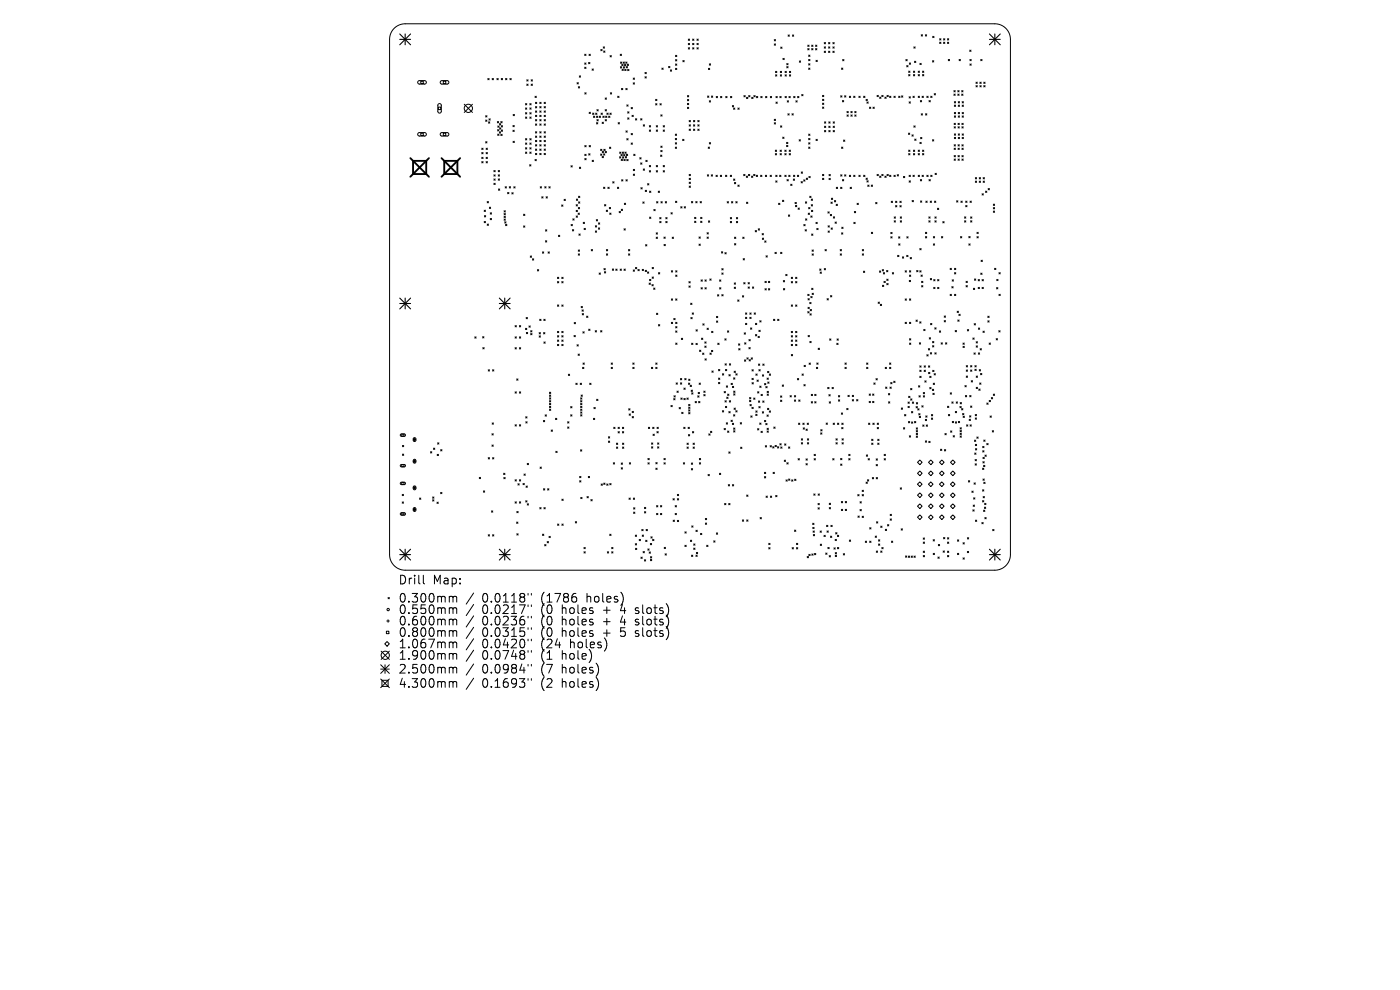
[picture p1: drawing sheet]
<svg xmlns="http://www.w3.org/2000/svg" width="297mm" height="210mm" viewBox="0 0 297 210" stroke-linecap="round" stroke-linejoin="round" font-family="sans-serif">
<defs><g id="words">
<g font-size="2.6">
<text x="84.4" y="124.2">Drill</text>
<text x="91.8" y="124.2">Map:</text>
<text x="84.4" y="128.1">0.300mm</text>
<text x="84.4" y="130.5">0.550mm</text>
<text x="102.3" y="128.1">0.0118&quot;</text>
<text x="102.3" y="130.5">0.0217&quot;</text>
<text x="114.9" y="128.1">(1786</text>
<text x="114.9" y="130.5">(0</text>
<text x="119.5" y="130.5">holes</text>
<text x="124.7" y="128.1">holes)</text>
<text x="128.4" y="130.5">+</text>
<text x="132.3" y="130.5">4</text>
<text x="135.6" y="130.5">slots)</text>
<text x="84.4" y="132.9">0.600mm</text>
<text x="84.4" y="135.4">0.800mm</text>
<text x="84.4" y="137.8">1.067mm</text>
<text x="102.3" y="132.9">0.0236&quot;</text>
<text x="102.3" y="135.4">0.0315&quot;</text>
<text x="102.3" y="137.8">0.0420&quot;</text>
<text x="114.9" y="132.9">(0</text>
<text x="114.9" y="135.4">(0</text>
<text x="114.9" y="137.8">(24</text>
<text x="119.5" y="132.9">holes</text>
<text x="119.5" y="135.4">holes</text>
<text x="121.2" y="137.8">holes)</text>
<text x="128.4" y="132.9">+</text>
<text x="128.4" y="135.4">+</text>
<text x="132.3" y="132.9">4</text>
<text x="132.3" y="135.4">5</text>
<text x="135.6" y="132.9">slots)</text>
<text x="135.6" y="135.4">slots)</text>
<text x="84.4" y="140.2">1.900mm</text>
<text x="84.4" y="143.1">2.500mm</text>
<text x="102.3" y="140.2">0.0748&quot;</text>
<text x="102.3" y="143.1">0.0984&quot;</text>
<text x="114.9" y="140.2">(1</text>
<text x="114.9" y="143.1">(7</text>
<text x="119.5" y="140.2">hole)</text>
<text x="119.5" y="143.1">holes)</text>
<text x="84.4" y="146.2">4.300mm</text>
<text x="102.3" y="146.2">0.1693&quot;</text>
<text x="114.9" y="146.2">(2</text>
<text x="119.5" y="146.2">holes)</text>
</g>
</g></defs>
<g fill="none" stroke="#000" stroke-width=".21">
<path d="M83.5 6.1a3.3 3.3 0 0 1 2.5-1.1h125a3.3 3.3 0 0 1 3.4 3.4v109.3a3.3 3.3 0 0 1-3.4 3.3h-125a3.3 3.3 0 0 1-3.4-3.3v-109.3l.2-1.1zM88.7 17.2l1.4-.1 .3 .2v.2l-.3 .3h-1.2l-.3-.2zM89.3 17.2h.5v.5h-.5zM93.5 17.2l1.4-.1 .3 .2v.2l-.3 .3h-1.2l-.3-.2zM94 17.2h.6v.5h-.6zM103.5 16.6l.3 .3M103.8 16.6l-.3 .3M104.4 16.6l.3 .3M104.7 16.6l-.3 .3M105.4 16.6l.3 .3M105.7 16.6l-.3 .3M106.3 16.6l.3 .3"/>
<path d="M106.6 16.6l-.3 .3M107.3 16.6l.2 .3M107.5 16.6l-.2 .3M108.2 16.6l.3 .3M108.5 16.6l-.3 .3M111.8 16.9l.2 .3M111.8 17.8l.2 .3M112 16.9l-.2 .3M112 17.8l-.2 .3M112.7 17.8l.3 .3M112.7 16.9l.3 .3M113 16.9l-.3 .3"/>
<path d="M113 17.8l-.3 .3M122.4 17.5l.3 .3M122.7 18.4l.3 .3M122.7 17.5l-.3 .3M122.9 16.1l.3 .3M123 18.4l-.3 .3M123.2 16.1l-.3 .3M124 11.5l.3 .3M124 13.4l.3 .2M124 14.3l.3 .2M124.1 19.7l.2 .3M124.3 11.5l-.3 .3"/>
<path d="M124.3 13.4l-.3 .2M124.3 14.3l-.3 .2M124.3 19.7l-.2 .3M124.9 13.2l.2 .3M125 11.5l.2 .3M125.1 13.2l-.2 .3M125.2 11.5l-.2 .3M125.6 14.6l.3 .3M125.9 14.6l-.3 .3M127.5 10.5l.2 .3M127.7 10.5l-.2 .3M128 9.9l.2 .3"/>
<path d="M128.1 10.8l.2 .3M128.2 9.9l-.2 .3M128.3 10.8l-.2 .3M129.4 11.8l.3 .3M129.5 19.7l.3 .3M129.7 11.8l-.3 .3M129.8 19.7l-.3 .3M131.6 11.5l.2 .3M131.6 14.2l.3 .2M131.6 13.2l.3 .2M131.8 11.5l-.2 .3M131.8 18.8l.3 .2"/>
<path d="M131.9 14.2l-.3 .2M131.9 13.7l.3 .2M131.9 13.2l-.3 .2M132 14.7l.2 .2M132.1 18.8l-.3 .2M132.2 13.7l-.3 .2M132.2 13.2l.3 .2M132.2 14.2l.3 .2M132.2 14.7l-.2 .2M132.5 13.2l-.3 .2M132.5 13.7l.3 .2M132.5 14.2l-.3 .2"/>
<path d="M132.5 14.7l.3 .3M132.7 13.2l.3 .2M132.8 13.7l-.3 .2M132.8 18.8l.2 .2M132.8 14.7l-.3 .3M132.8 14.1l.3 .3M133 13.2l-.3 .2M133 18.8l-.2 .2M133.1 13.6l.2 .3M133.1 14.1l-.3 .3M133.2 14.7l.2 .3M133.3 13.6l-.2 .3"/>
<path d="M133.4 14.7l-.2 .3M134.3 16.6l.3 .2M134.3 17.6l.3 .2M134.6 16.6l-.3 .2M134.6 17.6l-.3 .2M136.8 15.4l.3 .2M136.8 16.3l.3 .3M137.1 15.4l-.3 .2M137.1 16.3l-.3 .3M140.4 14.4l.3 .3M140.7 14.4l-.3 .3M141.8 14.1l.3 .3"/>
<path d="M142.1 14.1l-.3 .3M142.2 14.8l.3 .3M142.5 14.8l-.3 .3M143.3 11.7l.3 .3M143.3 12.7l.3 .2M143.3 13.6l.3 .2M143.3 14.5l.3 .3M143.6 13.6l-.3 .2M143.6 12.7l-.3 .2M143.6 11.7l-.3 .3M143.6 14.5l-.3 .3M144.9 12.8l.2 .3"/>
<path d="M145.1 12.8l-.2 .3M146 8.3l.3 .3M146 9.2l.3 .3M146 10.1l.3 .3M146.3 8.3l-.3 .3M146.3 9.2l-.3 .3M146.3 10.1l-.3 .3M146.9 9.2l.3 .3M146.9 10.1l.3 .3M146.9 8.3l.3 .3M147.2 10.1l-.3 .3M147.2 8.3l-.3 .3"/>
<path d="M147.2 9.2l-.3 .3M147.9 10.1l.2 .3M147.9 9.2l.2 .3M147.9 8.3l.2 .3M148.1 9.2l-.2 .3M148.1 8.3l-.2 .3M148.1 10.1l-.2 .3M150.3 14.5l.3 .3M150.5 13.5l.3 .3M150.6 14.5l-.3 .3M150.8 13.5l-.3 .3M164.3 8.4l.2 .3"/>
<path d="M164.3 9.3l.2 .3M164.5 15.1l.3 .3M164.5 15.9l.3 .2M164.5 8.4l-.2 .3M164.5 9.3l-.2 .3M164.8 15.1l-.3 .3M164.8 15.9l-.3 .2M165.5 15.1l.3 .3M165.5 15.9l.3 .2M165.6 10l.3 .3M165.8 15.1l-.3 .3M165.8 15.9l-.3 .2"/>
<path d="M165.9 10l-.3 .3M166.1 12.4l.3 .3M166.4 12.4l-.3 .3M166.5 15.1l.3 .3M166.5 15.9l.3 .2M166.8 15.1l-.3 .3M166.8 15.9l-.3 .2M166.9 13.5l.3 .3M166.9 14.1l.3 .3M167.2 13.5l-.3 .3M167.2 14.1l-.3 .3M167.2 7.4l.3 .3"/>
<path d="M167.5 7.4l-.3 .3M167.5 15.1l.2 .3M167.5 15.9l.2 .2M167.7 15.9l-.2 .2M167.7 15.1l-.2 .3M168.1 7.4l.3 .3M168.4 7.4l-.3 .3M169.6 12.9l.3 .3M169.9 12.9l-.3 .3M171.4 9.6l.2 .2M171.4 10.3l.2 .3M171.6 11.7l.2 .3"/>
<path d="M171.6 12.6l.2 .3M171.6 13.5l.2 .3M171.6 14.4l.2 .3M171.6 10.3l-.2 .3M171.6 9.6l-.2 .2M171.8 13.5l-.2 .3M171.8 14.4l-.2 .3M171.8 11.7l-.2 .3M171.8 12.6l-.2 .3M172.2 9.6l.3 .2M172.2 10.3l.3 .3M172.5 10.3l-.3 .3"/>
<path d="M172.5 9.6l-.3 .2M173 9.6l.3 .2M173 10.3l.3 .3M173.1 12.8l.3 .3M173.3 10.3l-.3 .3M173.3 9.6l-.3 .2M173.4 12.8l-.3 .3M174.9 9l.2 .3M174.9 9.9l.2 .3M174.9 10.9l.2 .2M175.1 9l-.2 .3M175.1 9.9l-.2 .3"/>
<path d="M175.1 10.9l-.2 .2M175.8 9.9l.3 .3M175.8 10.9l.3 .2M175.8 9l.3 .3M176.1 9l-.3 .3M176.1 9.9l-.3 .3M176.1 10.9l-.3 .2M176.7 9.9l.3 .3M176.7 9l.3 .3M176.7 10.9l.3 .2M177 9l-.3 .3M177 9.9l-.3 .3"/>
<path d="M177 10.9l-.3 .2M178.5 14.4l.3 .3M178.8 12.6l.2 .3M178.8 14.4l-.3 .3M179 12.6l-.2 .3M192.2 12.6l.3 .3M192.4 13.9l.2 .3M192.5 12.6l-.3 .3M192.6 13.9l-.2 .3M192.8 15.1l.2 .3M192.8 15.8l.2 .3M192.9 13.4l.3 .2"/>
<path d="M193 15.1l-.2 .3M193 15.8l-.2 .3M193.2 13.4l-.3 .2M193.8 15.1l.3 .3M193.8 15.8l.3 .3M193.9 9.9l.2 .3M194 13l.3 .3M194.1 15.1l-.3 .3M194.1 15.8l-.3 .3M194.1 9.9l-.2 .3M194.3 13l-.3 .3M194.8 15.1l.3 .3"/>
<path d="M194.8 15.8l.3 .3M195.1 15.1l-.3 .3M195.1 15.8l-.3 .3M195.2 13.4l.2 .3M195.4 13.4l-.2 .3M195.4 7.4l.3 .2M195.7 7.4l-.3 .2M195.7 15.1l.3 .3M195.7 15.8l.3 .3M196 15.1l-.3 .3M196 15.8l-.3 .3M196.3 7.4l.3 .2"/>
<path d="M196.6 7.4l-.3 .2M197.8 12.9l.3 .3M197.9 7.7l.2 .3M198.1 12.9l-.3 .3M198.1 7.7l-.2 .3M198.2 19.9l.3 .2M198.5 19.9l-.3 .2M199.3 8.2l.3 .3M199.3 8.9l.3 .3M199.6 8.2l-.3 .3M199.6 8.9l-.3 .3M200.2 8.2l.2 .3"/>
<path d="M200.2 8.9l.2 .3M200.4 8.9l-.2 .3M200.4 8.2l-.2 .3M201 8.2l.3 .3M201 8.9l.3 .3M201.2 12.6l.2 .3M201.3 8.9l-.3 .3M201.3 8.2l-.3 .3M201.4 12.6l-.2 .3M202.4 19.2l.2 .3M202.4 20l.2 .2M202.6 19.2l-.2 .3"/>
<path d="M202.6 20l-.2 .2M203.2 19.2l.3 .3M203.2 20l.3 .2M203.5 19.2l-.3 .3M203.5 20l-.3 .2M203.5 12.6l.2 .3M203.7 12.6l-.2 .3M204 19.2l.3 .3M204 20l.3 .2M204.3 20l-.3 .2M204.3 19.2l-.3 .3M205.7 10.6l.3 .3"/>
<path d="M205.8 12.6l.2 .3M205.8 13.6l.2 .2M206 10.6l-.3 .3M206 12.6l-.2 .3M206 13.6l-.2 .2M207 17.4l.3 .3M207 18.2l.3 .2M207.3 18.2l-.3 .2M207.3 17.4l-.3 .3M207.9 17.4l.3 .3M207.9 18.2l.3 .2M208.1 12.6l.2 .3"/>
<path d="M208.2 18.2l-.3 .2M208.2 17.4l-.3 .3M208.3 12.6l-.2 .3M208.7 17.4l.3 .3M208.7 18.2l.3 .2M209 18.2l-.3 .2M209 17.4l-.3 .3M88.7 28.2l1.4-.1 .3 .2v.3l-.3 .3h-1.2l-.3-.3zM89.3 28.2h.5v.6h-.5zM93 22.7h.5v.5h-.5zM93 22.1l.3-.1 .3 .3v1.4l-.3 .3-.3-.1-.1-.2zM93.5 28.2l1.4-.1 .3 .2v.3l-.3 .3h-1.2l-.3-.3z"/>
<path d="M94 28.2h.6v.6h-.6zM98.5 22.1l1.7 1.8M100.2 22.1l-1.7 1.8M102.2 31.4l.3 .3M102.2 32.4l.3 .2M102.2 33.4l.3 .2M102.2 34.3l.3 .3M102.5 31.4l-.3 .3M102.5 32.4l-.3 .2M102.5 33.4l-.3 .2M102.5 34.3l-.3 .3M103 24.5l.3 .3"/>
<path d="M103 25.5l.3 .2M103 30.1l.3 .2M103.1 32.4l.3 .2M103.1 34.3l.3 .3M103.1 31.4l.3 .3M103.1 33.4l.3 .2M103.3 24.5l-.3 .3M103.3 25.5l-.3 .2M103.3 30.1l-.3 .2M103.4 31.4l-.3 .3M103.4 33.4l-.3 .2M103.4 32.4l-.3 .2"/>
<path d="M103.4 34.3l-.3 .3M103.6 25.8l.3 .3M103.7 25.2l.3 .3M103.9 25.8l-.3 .3M104 25.2l-.3 .3M104.8 36.2l.3 .2M104.8 37.1l.3 .3M104.8 38l.3 .2M104.8 38.9l.3 .2M105.1 36.2l-.3 .2M105.1 37.1l-.3 .3M105.1 38l-.3 .2"/>
<path d="M105.1 38.9l-.3 .2M105.5 25.8l.3 .3M105.6 27.5l.2 .3M105.6 28.4l.3 .3M105.6 26.7l.3 .3M105.7 37.1l.3 .3M105.7 38l.3 .2M105.7 36.2l.3 .2M105.8 25.8l-.3 .3M105.8 27.5l-.2 .3M105.9 28.4l-.3 .3M105.9 26.7l-.3 .3"/>
<path d="M105.9 28l.3 .2M106 26.2l.2 .3M106 36.2l-.3 .2M106 37.1l-.3 .3M106 38l-.3 .2M106 27.1l.3 .3M106.2 28l-.3 .2M106.2 26.2l-.2 .3M106.2 25.8l.3 .3M106.3 28.5l.2 .3M106.3 27.1l-.3 .3M106.3 26.7l.3 .2"/>
<path d="M106.3 27.6l.3 .3M106.5 25.8l-.3 .3M106.5 28.5l-.2 .3M106.6 27.6l-.3 .3M106.6 26.7l-.3 .2M107.2 39.6l.2 .3M107.4 39.6l-.2 .3M108 39.6l.3 .3M108.3 39.6l-.3 .3M108.8 26.6l.3 .3M108.8 27.6l.3 .3M108.8 30l.3 .2"/>
<path d="M108.9 24.3l.2 .2M109 39.6l.3 .3M109.1 26.6l-.3 .3M109.1 27.6l-.3 .3M109.1 30l-.3 .2M109.1 24.3l-.2 .2M109.3 39.6l-.3 .3M111.5 22l.3 .2M111.5 22.9l.3 .3M111.5 23.9l.3 .3M111.5 24.8l.3 .3M111.5 29.4l.3 .3"/>
<path d="M111.5 30.3l.3 .3M111.5 31.3l.3 .3M111.5 32.3l.3 .2M111.8 30.3l-.3 .3M111.8 22l-.3 .2M111.8 22.9l-.3 .3M111.8 23.9l-.3 .3M111.8 24.8l-.3 .3M111.8 29.4l-.3 .3M111.8 31.3l-.3 .3M111.8 32.3l-.3 .2M112.4 34.9l.2 .3"/>
<path d="M112.4 22.9l.3 .3M112.4 24.8l.3 .3M112.4 30.3l.3 .3M112.4 32.3l.3 .2M112.4 22l.3 .2M112.4 23.9l.3 .3M112.4 29.4l.3 .3M112.4 31.3l.3 .3M112.6 34.9l-.2 .3M112.7 29.4l-.3 .3M112.7 30.3l-.3 .3M112.7 22l-.3 .2"/>
<path d="M112.7 23.9l-.3 .3M112.7 31.3l-.3 .3M112.7 22.9l-.3 .3M112.7 24.8l-.3 .3M112.7 32.3l-.3 .2M113.5 33.8l.3 .3M113.5 20.4l.3 .3M113.6 32.5l.3 .3M113.6 21.7l.3 .3M113.6 22.6l.3 .3M113.6 23.5l.3 .3M113.6 24.5l.3 .2"/>
<path d="M113.6 25.4l.3 .2M113.6 26.3l.3 .3M113.6 27.9l.3 .3M113.6 28.9l.3 .2M113.6 29.8l.3 .3M113.6 30.7l.3 .3M113.6 31.6l.3 .3M113.8 33.8l-.3 .3M113.8 20.4l-.3 .3M113.9 32.5l-.3 .3M113.9 21.7l-.3 .3M113.9 22.6l-.3 .3"/>
<path d="M113.9 23.5l-.3 .3M113.9 24.5l-.3 .2M113.9 25.4l-.3 .2M113.9 26.3l-.3 .3M113.9 27.9l-.3 .3M113.9 28.9l-.3 .2M113.9 29.8l-.3 .3M113.9 30.7l-.3 .3M113.9 31.6l-.3 .3M114.5 22.6l.3 .3M114.5 23.5l.3 .3M114.5 24.5l.3 .2"/>
<path d="M114.5 25.4l.3 .2M114.5 26.3l.3 .3M114.5 28.9l.3 .2M114.5 29.8l.3 .3M114.5 30.7l.3 .3M114.5 32.5l.3 .3M114.5 21.7l.3 .3M114.5 27.9l.3 .3M114.5 31.6l.3 .3M114.6 39.6l.3 .3M114.8 31.6l-.3 .3M114.8 21.7l-.3 .3"/>
<path d="M114.8 22.6l-.3 .3M114.8 23.5l-.3 .3M114.8 24.5l-.3 .2M114.8 25.4l-.3 .2M114.8 27.9l-.3 .3M114.8 28.9l-.3 .2M114.8 29.8l-.3 .3M114.8 30.7l-.3 .3M114.8 26.3l-.3 .3M114.8 32.5l-.3 .3M114.9 39.6l-.3 .3M115.4 23.5l.3 .3"/>
<path d="M115.4 24.5l.3 .2M115.4 25.4l.3 .2M115.4 26.3l.3 .3M115.4 29.8l.3 .3M115.4 30.7l.3 .3M115.4 31.6l.3 .3M115.4 22.6l.3 .3M115.4 32.5l.3 .3M115.4 21.7l.3 .3M115.4 27.9l.3 .3M115.4 28.9l.3 .2M115.6 39.6l.2 .3"/>
<path d="M115.7 30.7l-.3 .3M115.7 21.7l-.3 .3M115.7 22.6l-.3 .3M115.7 23.5l-.3 .3M115.7 24.5l-.3 .2M115.7 27.9l-.3 .3M115.7 28.9l-.3 .2M115.7 29.8l-.3 .3M115.7 25.4l-.3 .2M115.7 31.6l-.3 .3M115.7 26.3l-.3 .3M115.7 32.5l-.3 .3"/>
<path d="M115.8 39.6l-.2 .3M116.4 39.6l.3 .3M116.7 39.6l-.3 .3M121.1 35.2l.3 .2M121.4 35.2l-.3 .2M122.9 35.5l.3 .2M123.2 35.5l-.3 .2M124.1 33.6l.2 .3M124.1 30.9l.2 .2M124.1 32.7l.2 .3M124.3 30.9l-.2 .2M124.3 32.7l-.2 .3"/>
<path d="M124.3 33.6l-.2 .3M124.9 32.6l.3 .3M125 23.8l.3 .3M125 30.9l.3 .2M125.2 32.6l-.3 .3M125.3 23.8l-.3 .3M125.3 30.9l-.3 .2M125.6 34l.3 .3M125.7 24l.3 .3M125.9 34l-.3 .3M125.9 24.6l.3 .3M126 24l-.3 .3"/>
<path d="M126.2 24.6l-.3 .3M126.4 24l.2 .3M126.5 24.6l.3 .3M126.5 26l.3 .3M126.6 25.4l.3 .2M126.6 24l-.2 .3M126.6 23.3l.3 .2M126.8 24.6l-.3 .3M126.8 26l-.3 .3M126.9 23.3l-.3 .2M126.9 25.4l-.3 .2M127.1 24.6l.3 .3"/>
<path d="M127.4 24.6l-.3 .3M127.4 31.7l.3 .2M127.4 32.7l.3 .2M127.5 24l.3 .3M127.7 31.7l-.3 .2M127.7 32.7l-.3 .2M127.7 25.9l.3 .3M127.7 33.2l.3 .3M127.8 32.1l.2 .3M127.8 24l-.3 .3M127.9 24.6l.3 .3M128 25.9l-.3 .3"/>
<path d="M128 33.2l-.3 .3M128 32.1l-.2 .3M128 32.6l.3 .3M128 39.7l.3 .3M128.1 31.7l.3 .2M128.2 24.6l-.3 .3M128.3 32.6l-.3 .3M128.3 39.7l-.3 .3M128.4 31.7l-.3 .2M128.4 20.8l.3 .3M128.4 23.3l.3 .2M128.4 25.4l.3 .2"/>
<path d="M128.4 32.1l.3 .3M128.5 24.6l.2 .3M128.7 23.3l-.3 .2M128.7 20.8l-.3 .3M128.7 25.4l-.3 .2M128.7 32.1l-.3 .3M128.7 24.6l-.2 .3M128.7 24l.3 .3M129 39.7l.2 .3M129 24l-.3 .3M129.1 24.6l.3 .3M129.2 39.7l-.2 .3"/>
<path d="M129.3 31.2l.3 .3M129.4 24.6l-.3 .3M129.4 24l.3 .3M129.6 31.2l-.3 .3M129.7 24l-.3 .3M130 38.6l.3 .2M130.3 38.6l-.3 .2M131 39.7l.3 .3M131 20.4l.3 .3M131.1 26l.3 .3M131.3 39.7l-.3 .3M131.3 20.4l-.3 .3"/>
<path d="M131.4 26l-.3 .3M131.4 33.3l.3 .2M131.5 32.3l.2 .2M131.7 33.3l-.3 .2M131.7 32.8l.3 .2M131.7 32.3l-.2 .2M131.8 33.8l.3 .3M131.9 38.1l.2 .3M132 32.8l-.3 .2M132 32.3l.3 .2M132.1 33.8l-.3 .3M132.1 33.3l.2 .2"/>
<path d="M132.1 38.1l-.2 .3M132.3 32.3l-.3 .2M132.3 32.8l.3 .3M132.3 33.3l-.2 .2M132.4 33.8l.2 .3M132.6 32.3l.2 .2M132.6 32.8l-.3 .3M132.6 33.8l-.2 .3M132.7 33.2l.2 .3M132.8 27.8l.3 .2M132.8 38.1l.3 .3M132.8 32.3l-.2 .2"/>
<path d="M132.9 32.7l.3 .3M132.9 33.2l-.2 .3M133 22.2l.2 .3M133 29.4l.2 .3M133 33.8l.2 .3M133.1 27.8l-.3 .2M133.1 38.1l-.3 .3M133.2 32.7l-.3 .3M133.2 23.7l.2 .3M133.2 25l.2 .3M133.2 33.8l-.2 .3M133.2 22.2l-.2 .3"/>
<path d="M133.2 29.4l-.2 .3M133.4 23.7l-.2 .3M133.4 25l-.2 .3M133.9 30.3l.3 .3M133.9 22.8l.3 .3M133.9 28.3l.3 .3M134.1 24.5l.3 .2M134.2 22.8l-.3 .3M134.2 28.3l-.3 .3M134.2 30.3l-.3 .3M134.4 24.5l-.3 .2M134.4 35.9l.2 .3"/>
<path d="M134.4 36.9l.2 .3M134.4 32.7l.3 .3M134.6 35.9l-.2 .3M134.6 36.9l-.2 .3M134.7 32.7l-.3 .3M134.8 25.2l.3 .3M135.1 25.2l-.3 .3M135.7 33.5l.3 .2M135.9 25.2l.3 .3M135.9 34.6l.3 .2M136 39.8l.2 .3M136 33.5l-.3 .2"/>
<path d="M136.2 25.2l-.3 .3M136.2 34.6l-.3 .2M136.2 39.8l-.2 .3M136.5 26.5l.2 .2M136.5 35.8l.2 .3M136.7 26.5l-.2 .2M136.7 35.8l-.2 .3M137 34l.3 .3M137.3 34l-.3 .3M137.4 39l.3 .2M137.7 39l-.3 .2M137.8 26.7l.2 .2"/>
<path d="M137.8 27.6l.2 .3M137.8 35.1l.2 .3M137.8 36.2l.2 .3M138 27.6l-.2 .3M138 26.7l-.2 .2M138 35.1l-.2 .3M138 36.2l-.2 .3M139.1 21.1l.3 .2M139.1 22l.3 .3M139.2 26.7l.3 .2M139.2 36.2l.3 .3M139.2 27.6l.3 .3"/>
<path d="M139.2 35.1l.3 .3M139.4 22l-.3 .3M139.4 21.1l-.3 .2M139.5 27.6l-.3 .3M139.5 26.7l-.3 .2M139.5 35.1l-.3 .3M139.5 36.2l-.3 .3M140 22l.3 .3M140.1 32.9l.3 .3M140.2 24.4l.3 .2M140.2 31l.3 .3M140.2 31.9l.3 .3"/>
<path d="M140.3 22l-.3 .3M140.4 32.9l-.3 .3M140.5 24.4l-.3 .2M140.5 31l-.3 .3M140.5 31.9l-.3 .3M140.7 36.2l.3 .3M140.7 27.6l.3 .3M140.7 26.7l.3 .2M140.7 35.1l.3 .3M141 26.7l-.3 .2M141 27.6l-.3 .3M141 35.1l-.3 .3"/>
<path d="M141 36.2l-.3 .3M143.3 28.4l.2 .3M143.3 29.4l.2 .2M143.3 30.3l.2 .3M143.3 31.2l.2 .3M143.5 28.4l-.2 .3M143.5 29.4l-.2 .2M143.5 30.3l-.2 .3M143.5 31.2l-.2 .3M144.8 29.6l.3 .2M145.1 29.6l-.3 .2M145.8 20.3l.3 .2"/>
<path d="M145.8 21.1l.3 .3M145.8 21.9l.3 .3M145.8 22.8l.3 .2M146.1 21.9l-.3 .3M146.1 20.3l-.3 .2M146.1 21.1l-.3 .3M146.1 22.8l-.3 .2M146.2 27.4l.3 .3M146.2 37l.3 .3M146.2 25.6l.3 .2M146.2 26.5l.3 .2M146.2 37.8l.3 .3"/>
<path d="M146.2 38.6l.3 .3M146.2 39.5l.3 .2M146.5 39.5l-.3 .2M146.5 37l-.3 .3M146.5 26.5l-.3 .2M146.5 27.4l-.3 .3M146.5 25.6l-.3 .2M146.5 37.8l-.3 .3M146.5 38.6l-.3 .3M147.1 26.5l.3 .2M147.1 27.4l.3 .3M147.1 25.6l.3 .2"/>
<path d="M147.4 27.4l-.3 .3M147.4 25.6l-.3 .2M147.4 26.5l-.3 .2M148 26.5l.3 .2M148 27.4l.3 .3M148 25.6l.3 .2M148.3 26.5l-.3 .2M148.3 27.4l-.3 .3M148.3 25.6l-.3 .2M150.1 37.1l.2 .3M150.1 20.4l.3 .2M150.2 31.2l.3 .3"/>
<path d="M150.3 37.1l-.2 .3M150.4 20.4l-.3 .2M150.5 21.4l.2 .3M150.5 30.3l.3 .2M150.5 31.2l-.3 .3M150.7 21.4l-.2 .3M150.8 30.3l-.3 .2M150.9 37.1l.3 .3M150.9 20.4l.3 .2M151.2 37.1l-.3 .3M151.2 20.4l-.3 .2M151.9 37.2l.3 .3"/>
<path d="M151.9 20.5l.3 .2M152.2 37.2l-.3 .3M152.2 20.5l-.3 .2M152.8 37.2l.3 .3M152.9 20.5l.2 .2M153.1 37.2l-.3 .3M153.1 20.5l-.2 .2M153.9 37.2l.3 .3M154 20.5l.2 .2M154.2 37.2l-.3 .3M154.2 20.5l-.2 .2M154.9 37.2l.3 .3"/>
<path d="M155 20.5l.2 .2M155.2 37.2l-.3 .3M155.2 20.5l-.2 .2M155.4 22.4l.2 .3M155.6 22.9l.3 .3M155.6 38l.3 .2M155.6 22.4l-.2 .3M155.8 38.7l.3 .3M155.9 22.9l-.3 .3M155.9 38l-.3 .2M156.1 38.7l-.3 .3M156.5 22.9l.3 .3"/>
<path d="M156.5 39.3l.3 .2M156.8 22.9l-.3 .3M156.8 39.3l-.3 .2M157.8 37l.2 .3M157.8 20.3l.3 .2M158 37l-.2 .3M158.1 20.3l-.3 .2M158.3 37.4l.3 .2M158.4 20.6l.2 .3M158.6 37.4l-.3 .2M158.6 20.6l-.2 .3M158.8 37l.3 .3"/>
<path d="M158.8 20.3l.3 .2M159.1 37l-.3 .3M159.1 20.3l-.3 .2M159.4 37.4l.3 .2M159.5 20.6l.2 .3M159.7 37.4l-.3 .2M159.7 20.6l-.2 .3M159.9 37l.3 .3M159.9 20.3l.3 .2M160.2 37l-.3 .3M160.2 20.3l-.3 .2M160.4 37.2l.3 .3"/>
<path d="M160.5 20.5l.3 .2M160.7 37.2l-.3 .3M160.8 20.5l-.3 .2M161.4 37.2l.2 .3M161.4 20.5l.3 .2M161.6 37.2l-.2 .3M161.7 20.5l-.3 .2M162.4 37.2l.2 .3M162.4 20.5l.3 .2M162.6 37.2l-.2 .3M162.7 20.5l-.3 .2M163.4 37.2l.3 .3"/>
<path d="M163.4 20.5l.3 .2M163.7 37.2l-.3 .3M163.7 20.5l-.3 .2M164.3 25.3l.2 .3M164.3 26l.2 .3M164.5 31.8l.3 .3M164.5 32.6l.3 .3M164.5 25.3l-.2 .3M164.5 26l-.2 .3M164.6 37.2l.2 .3M164.6 38.4l.2 .2M164.6 21.7l.3 .2"/>
<path d="M164.6 20.5l.3 .2M164.8 31.8l-.3 .3M164.8 32.6l-.3 .3M164.8 37.2l-.2 .3M164.8 38.4l-.2 .2M164.9 20.5l-.3 .2M164.9 21.7l-.3 .2M165.4 37.2l.3 .3M165.4 20.5l.3 .2M165.5 31.8l.3 .3M165.5 32.6l.3 .3M165.6 26.7l.3 .3"/>
<path d="M165.7 37.2l-.3 .3M165.7 20.5l-.3 .2M165.8 31.8l-.3 .3M165.8 32.6l-.3 .3M165.9 26.7l-.3 .3M166 29.1l.3 .3M166.3 29.1l-.3 .3M166.5 31.8l.3 .3M166.5 32.6l.3 .3M166.5 37.2l.3 .3M166.5 20.5l.3 .2M166.8 37.2l-.3 .3"/>
<path d="M166.8 31.8l-.3 .3M166.8 32.6l-.3 .3M166.8 20.5l-.3 .2M166.9 30.2l.2 .3M166.9 30.8l.2 .3M167 38.1l.2 .3M167 21.4l.3 .3M167.1 30.8l-.2 .3M167.1 30.2l-.2 .3M167.1 24.1l.3 .3M167.2 38.1l-.2 .3M167.3 21.4l-.3 .3"/>
<path d="M167.3 37.2l.3 .3M167.4 20.5l.2 .2M167.4 24.1l-.3 .3M167.4 31.8l.3 .3M167.4 32.6l.3 .3M167.6 37.2l-.3 .3M167.6 20.5l-.2 .2M167.7 32.6l-.3 .3M167.7 31.8l-.3 .3M167.7 39.1l.3 .3M168 24.1l.3 .3M168 39.1l-.3 .3"/>
<path d="M168.3 24.1l-.3 .3M168.3 38l.3 .2M168.3 37.2l.3 .3M168.4 20.5l.3 .2M168.6 38l-.3 .2M168.6 37.2l-.3 .3M168.7 20.5l-.3 .2M168.8 21.4l.3 .3M169.1 21.4l-.3 .3M169.2 37.2l.2 .3M169.2 20.5l.3 .2M169.4 37.2l-.2 .3"/>
<path d="M169.5 20.5l-.3 .2M169.5 29.6l.3 .3M169.8 29.6l-.3 .3M169.9 38.5l.3 .3M170 36.5l.3 .2M170.1 20l.3 .3M170.2 38.5l-.3 .3M170.3 36.5l-.3 .2M170.4 20l-.3 .3M170.5 38.2l.3 .2M170.8 38.2l-.3 .2M171 37.8l.3 .3"/>
<path d="M171.3 37.8l-.3 .3M171.6 28.4l.2 .3M171.6 29.4l.2 .2M171.6 30.3l.2 .3M171.6 31.2l.2 .3M171.6 37.4l.3 .3M171.8 31.2l-.2 .3M171.8 29.4l-.2 .2M171.8 28.4l-.2 .3M171.8 30.3l-.2 .3M171.9 37.4l-.3 .3M173.1 29.6l.3 .2"/>
<path d="M173.4 29.6l-.3 .2M174.5 21.1l.3 .2M174.5 20.2l.3 .3M174.5 21.9l.3 .3M174.5 22.7l.3 .3M174.5 37l.3 .3M174.5 37.8l.3 .3M174.8 22.7l-.3 .3M174.8 21.9l-.3 .3M174.8 21.1l-.3 .2M174.8 20.2l-.3 .3M174.8 37.8l-.3 .3"/>
<path d="M174.8 37l-.3 .3M174.9 25.8l.3 .3M174.9 26.8l.3 .2M174.9 27.7l.3 .3M175.2 25.8l-.3 .3M175.2 26.8l-.3 .2M175.2 27.7l-.3 .3M175.8 26.8l.3 .2M175.8 27.7l.3 .3M175.8 25.8l.3 .3M175.9 37l.2 .3M175.9 37.8l.2 .3"/>
<path d="M176.1 25.8l-.3 .3M176.1 26.8l-.3 .2M176.1 27.7l-.3 .3M176.1 37.8l-.2 .3M176.1 37l-.2 .3M176.7 27.7l.3 .3M176.7 26.8l.3 .2M176.7 25.8l.3 .3M177 27.7l-.3 .3M177 25.8l-.3 .3M177 26.8l-.3 .2M177.4 39.7l.3 .3"/>
<path d="M177.7 39.7l-.3 .3M178.3 39.7l.3 .3M178.3 20.3l.3 .3M178.3 37.1l.3 .3M178.5 31.2l.3 .3M178.6 39.7l-.3 .3M178.6 20.3l-.3 .3M178.6 37.1l-.3 .3M178.7 21.3l.3 .3M178.7 38.1l.3 .3M178.8 31.2l-.3 .3M178.9 29.7l.3 .3"/>
<path d="M179 21.3l-.3 .3M179 38.1l-.3 .3M179.2 20.3l.2 .3M179.2 37.1l.2 .3M179.2 29.7l-.3 .3M179.4 20.3l-.2 .3M179.4 37.1l-.2 .3M179.7 23.6l.3 .3M179.7 24.4l.3 .3M180 23.6l-.3 .3M180 24.4l-.3 .3M180.2 37.2l.3 .3"/>
<path d="M180.2 20.4l.3 .3M180.4 39.7l.2 .3M180.5 20.4l-.3 .3M180.5 37.2l-.3 .3M180.5 23.6l.3 .3M180.5 24.4l.3 .3M180.6 39.7l-.2 .3M180.8 23.6l-.3 .3M180.8 24.4l-.3 .3M181.1 37.2l.3 .3M181.1 20.4l.3 .3M181.3 23.6l.3 .3"/>
<path d="M181.3 24.4l.3 .3M181.4 20.4l-.3 .3M181.4 37.2l-.3 .3M181.6 24.4l-.3 .3M181.6 23.6l-.3 .3M182.2 37.2l.3 .3M182.2 20.4l.3 .3M182.5 20.4l-.3 .3M182.5 37.2l-.3 .3M183.2 20.4l.3 .3M183.2 37.2l.3 .3M183.5 20.4l-.3 .3"/>
<path d="M183.5 37.2l-.3 .3M183.7 21.1l.3 .2M183.7 37.8l.3 .3M183.9 21.6l.3 .3M183.9 38.3l.3 .3M184 21.1l-.3 .2M184 37.8l-.3 .3M184.1 39.3l.3 .2M184.2 21.6l-.3 .3M184.2 38.3l-.3 .3M184.4 39.3l-.3 .2M184.5 22.7l.2 .3"/>
<path d="M184.7 22.7l-.2 .3M184.8 39.3l.3 .2M185.1 39.3l-.3 .2M185.2 22.7l.3 .3M185.5 22.7l-.3 .3M186.1 20.2l.2 .3M186.1 37l.2 .3M186.3 37l-.2 .3M186.3 20.2l-.2 .3M186.6 37.4l.3 .2M186.6 20.6l.3 .3M186.9 20.6l-.3 .3"/>
<path d="M186.9 37.4l-.3 .2M187.1 37l.2 .3M187.1 20.2l.2 .3M187.3 20.2l-.2 .3M187.3 37l-.2 .3M187.7 20.6l.3 .3M187.7 37.4l.3 .2M188 37.4l-.3 .2M188 20.6l-.3 .3M188.2 20.2l.3 .3M188.2 37l.3 .3M188.5 20.2l-.3 .3"/>
<path d="M188.5 37l-.3 .3M188.7 20.4l.3 .3M188.7 37.2l.3 .3M189 20.4l-.3 .3M189 37.2l-.3 .3M189.6 20.4l.3 .3M189.6 37.2l.3 .3M189.9 20.4l-.3 .3M189.9 37.2l-.3 .3M190.3 37.1l.3 .2M190.6 37.1l-.3 .2M190.7 20.4l.2 .3"/>
<path d="M190.9 20.4l-.2 .3M191.3 20.3l.2 .3M191.5 20.3l-.2 .3M191.7 37.4l.2 .3M191.9 37.4l-.2 .3M192.7 28.2l.3 .3M192.8 31.8l.2 .3M192.8 32.6l.2 .3M192.9 20.5l.2 .3M192.9 21.6l.2 .3M192.9 37.2l.2 .3M192.9 38.4l.2 .2"/>
<path d="M193 28.2l-.3 .3M193 31.8l-.2 .3M193 32.6l-.2 .3M193.1 37.2l-.2 .3M193.1 38.4l-.2 .2M193.1 20.5l-.2 .3M193.1 21.6l-.2 .3M193.5 28.6l.2 .3M193.7 20.4l.3 .3M193.7 37.2l.3 .3M193.7 28.6l-.2 .3M193.8 31.8l.3 .3"/>
<path d="M193.8 32.6l.3 .3M193.9 26.7l.2 .3M194 37.2l-.3 .3M194 20.4l-.3 .3M194.1 31.8l-.3 .3M194.1 32.6l-.3 .3M194.1 29.5l.2 .3M194.1 26.7l-.2 .3M194.3 29.5l-.2 .3M194.8 20.4l.3 .3M194.8 31.8l.3 .3M194.8 32.6l.3 .3"/>
<path d="M194.8 37.2l.3 .3M195.1 32.6l-.3 .3M195.1 37.2l-.3 .3M195.1 31.8l-.3 .3M195.1 20.4l-.3 .3M195.2 30.2l.2 .3M195.2 38.1l.3 .3M195.2 21.3l.3 .3M195.3 29.2l.3 .2M195.4 30.2l-.2 .3M195.4 24.1l.3 .3M195.5 21.3l-.3 .3"/>
<path d="M195.5 38.1l-.3 .3M195.6 29.2l-.3 .2M195.6 20.4l.3 .3M195.6 37.2l.3 .3M195.7 24.1l-.3 .3M195.7 31.8l.3 .3M195.7 32.6l.3 .3M195.9 20.4l-.3 .3M195.9 37.2l-.3 .3M196 32.6l-.3 .3M196 31.8l-.3 .3M196.3 24.1l.3 .3"/>
<path d="M196.6 24.1l-.3 .3M196.6 20.4l.3 .3M196.6 37.2l.3 .3M196.9 37.2l-.3 .3M196.9 20.4l-.3 .3M197.1 21.3l.3 .3M197.1 38.1l.3 .3M197.4 38.1l-.3 .3M197.4 21.3l-.3 .3M197.5 20.4l.2 .3M197.5 37.2l.2 .3M197.7 20.4l-.2 .3"/>
<path d="M197.7 37.2l-.2 .3M197.8 29.6l.3 .3M198.1 29.6l-.3 .3M198.4 36.8l.2 .2M198.6 36.8l-.2 .2M202.4 31.4l.3 .3M202.4 26.2l.3 .2M202.4 26.9l.3 .3M202.4 30.7l.3 .3M202.4 33l.3 .3M202.4 33.7l.3 .3M202.5 29.1l.2 .3"/>
<path d="M202.5 21.6l.2 .2M202.5 22.3l.2 .3M202.5 23.9l.2 .2M202.5 24.6l.2 .3M202.5 28.4l.2 .3M202.7 26.2l-.3 .2M202.7 26.9l-.3 .3M202.7 30.7l-.3 .3M202.7 31.4l-.3 .3M202.7 33l-.3 .3M202.7 33.7l-.3 .3M202.7 21.6l-.2 .2"/>
<path d="M202.7 22.3l-.2 .3M202.7 28.4l-.2 .3M202.7 23.9l-.2 .2M202.7 24.6l-.2 .3M202.7 29.1l-.2 .3M203.2 26.2l.3 .2M203.2 26.9l.3 .3M203.2 30.7l.3 .3M203.2 31.4l.3 .3M203.2 33l.3 .3M203.2 33.7l.3 .3M203.3 21.6l.3 .2"/>
<path d="M203.3 22.3l.3 .3M203.3 23.9l.3 .2M203.3 24.6l.3 .3M203.3 28.4l.3 .3M203.3 29.1l.3 .3M203.5 31.4l-.3 .3M203.5 26.9l-.3 .3M203.5 26.2l-.3 .2M203.5 33.7l-.3 .3M203.5 30.7l-.3 .3M203.5 33l-.3 .3M203.6 22.3l-.3 .3"/>
<path d="M203.6 28.4l-.3 .3M203.6 29.1l-.3 .3M203.6 21.6l-.3 .2M203.6 23.9l-.3 .2M203.6 24.6l-.3 .3M204.1 26.2l.2 .2M204.1 26.9l.2 .3M204.1 30.7l.2 .3M204.1 31.4l.2 .3M204.1 33l.2 .3M204.1 33.7l.2 .3M204.1 21.6l.3 .2"/>
<path d="M204.1 22.3l.3 .3M204.1 23.9l.3 .2M204.1 24.6l.3 .3M204.1 28.4l.3 .3M204.1 29.1l.3 .3M204.3 26.9l-.2 .3M204.3 30.7l-.2 .3M204.3 33.7l-.2 .3M204.3 26.2l-.2 .2M204.3 31.4l-.2 .3M204.3 33l-.2 .3M204.4 24.6l-.3 .3"/>
<path d="M204.4 21.6l-.3 .2M204.4 28.4l-.3 .3M204.4 22.3l-.3 .3M204.4 23.9l-.3 .2M204.4 29.1l-.3 .3M206.9 37.7l.3 .3M206.9 38.4l.3 .3M207.2 37.7l-.3 .3M207.2 38.4l-.3 .3M207.7 37.7l.3 .3M207.7 38.4l.3 .3M208 37.7l-.3 .3"/>
<path d="M208 38.4l-.3 .3M208.6 37.7l.2 .3M208.6 38.4l.2 .3M208.8 38.4l-.2 .3M208.8 37.7l-.2 .3M209.6 40l.3 .3M209.9 40l-.3 .3M102.7 44.6l.3 .3M102.7 47l.3 .3M102.8 45.7l.2 .3M103 44.6l-.3 .3M103 47l-.3 .3"/>
<path d="M103 45.7l-.2 .3M103.4 42.8l.2 .2M103.4 47.5l.2 .3M103.6 42.8l-.2 .2M103.6 47.5l-.2 .3M103.8 43.9l.3 .3M104 45.1l.3 .3M104 46.3l.3 .3M104.1 43.9l-.3 .3M104.3 45.1l-.3 .3M104.3 46.3l-.3 .3M105.7 40.1l.3 .3"/>
<path d="M106 40.1l-.3 .3M106.9 44.7l.3 .3M106.9 45.3l.3 .3M106.9 45.9l.3 .2M106.9 46.5l.3 .2M107.1 47l.2 .3M107.2 44.7l-.3 .3M107.2 45.3l-.3 .3M107.2 45.9l-.3 .2M107.2 46.5l-.3 .2M107.3 47.6l.2 .3M107.3 47l-.2 .3"/>
<path d="M107.5 47.6l-.2 .3M107.7 40.8l.3 .3M108 40.8l-.3 .3M108.6 40.9l.3 .2M108.9 40.9l-.3 .2M111.1 45.4l.2 .3M111.1 47.9l.2 .3M111.3 45.4l-.2 .3M111.3 47.9l-.2 .3M112.5 54.3l.3 .3M112.8 54.3l-.3 .3M113 54.9l.2 .3"/>
<path d="M113.2 54.9l-.2 .3M114 57.2l.3 .3M114.3 57.2l-.3 .3M114.9 41.7l.3 .3M115.1 53.4l.3 .3M115.2 41.7l-.3 .3M115.4 53.4l-.3 .3M115.7 51.1l.3 .2M115.7 48.7l.3 .3M115.8 41.7l.3 .3M116 51.1l-.3 .2M116 48.7l-.3 .3"/>
<path d="M116.1 41.7l-.3 .3M116.3 53.4l.2 .3M116.5 53.4l-.2 .3M118.3 58.8l.2 .3M118.3 59.7l.2 .3M118.5 49.9l.2 .3M118.5 58.8l-.2 .3M118.5 59.7l-.2 .3M118.7 49.9l-.2 .3M119.2 43.5l.2 .3M119.2 59.7l.3 .3M119.2 58.8l.3 .3"/>
<path d="M119.4 43.5l-.2 .3M119.5 58.8l-.3 .3M119.5 59.7l-.3 .3M119.7 42.3l.2 .2M119.9 42.3l-.2 .2M121.2 47.6l.2 .3M121.4 47.6l-.2 .3M121.4 48.7l.3 .3M121.5 46.4l.3 .3M121.7 48.7l-.3 .3M121.8 46.4l-.3 .3M122.2 44.6l.3 .3"/>
<path d="M122.2 43.4l.3 .3M122.2 45.8l.3 .3M122.3 42.2l.2 .3M122.5 44.6l-.3 .3M122.5 43.4l-.3 .3M122.5 45.8l-.3 .3M122.5 42.2l-.2 .3M122.6 45.2l.3 .3M122.7 53l.2 .3M122.7 53.9l.2 .2M122.7 44l.3 .3M122.7 41.6l.3 .3"/>
<path d="M122.7 42.8l.3 .3M122.8 49.6l.3 .3M122.9 45.2l-.3 .3M122.9 53l-.2 .3M122.9 53.9l-.2 .2M123 44l-.3 .3M123 41.6l-.3 .3M123 42.8l-.3 .3M123.1 49.6l-.3 .3M123.7 47.2l.3 .2M123.9 48.4l.3 .3M124 47.2l-.3 .2"/>
<path d="M124.2 48.4l-.3 .3M125.4 52.9l.3 .3M125.7 52.9l-.3 .3M126.3 47.9l.3 .3M126.3 49l.3 .3M126.5 46.6l.3 .3M126.6 47.9l-.3 .3M126.6 49l-.3 .3M126.8 46.6l-.3 .3M126.9 48.3l.3 .3M127 47.3l.2 .3M127.1 57.9l.3 .3"/>
<path d="M127.2 48.3l-.3 .3M127.2 47.3l-.2 .3M127.4 57.9l-.3 .3M128.1 57l.3 .2M128.2 57.6l.3 .3M128.2 43.4l.3 .3M128.4 57l-.3 .2M128.5 57.6l-.3 .3M128.5 43.4l-.3 .3M128.6 44.6l.3 .3M128.6 52.9l.3 .3M128.6 53.9l.3 .2"/>
<path d="M128.9 44.6l-.3 .3M128.9 52.9l-.3 .3M128.9 53.9l-.3 .2M129.3 44l.2 .3M129.4 45.2l.2 .3M129.5 44l-.2 .3M129.6 45.2l-.2 .3M129.9 57.1l.3 .2M130.2 57.1l-.3 .2M130.6 57.1l.3 .3M130.9 57.1l-.3 .3M131.4 44.9l.2 .2"/>
<path d="M131.6 57.1l.2 .3M131.6 44.9l-.2 .2M131.8 44.4l.3 .3M131.8 57.1l-.2 .3M132.1 44.4l-.3 .3M132.4 48.5l.3 .3M132.4 57.1l.3 .3M132.5 43.1l.2 .3M132.7 57.1l-.3 .3M132.7 48.5l-.3 .3M132.7 43.1l-.2 .3M133.3 52.9l.3 .3"/>
<path d="M133.3 53.9l.3 .2M133.6 53.9l-.3 .2M133.6 52.9l-.3 .3M134.3 57.3l.3 .2M134.6 57.3l-.3 .2M134.8 56.7l.3 .3M135.1 56.7l-.3 .3M135.3 57.2l.3 .2M135.6 57.2l-.3 .2M136.2 57.1l.3 .3M136.4 42.8l.2 .3M136.5 57.1l-.3 .3"/>
<path d="M136.6 42.8l-.2 .3M136.9 57.3l.3 .3M136.9 40.4l.3 .2M137 51.9l.2 .3M137.2 57.3l-.3 .3M137.2 40.4l-.3 .2M137.2 51.9l-.2 .3M137.4 57.7l.2 .3M137.6 57.7l-.2 .3M137.8 59.3l.3 .2M137.8 40.5l.3 .3M137.8 46.1l.3 .2"/>
<path d="M138.1 59.3l-.3 .2M138.1 46.1l-.3 .2M138.1 40.5l-.3 .3M138.3 58.8l.3 .2M138.3 56.7l.3 .3M138.6 56.7l-.3 .3M138.6 58.8l-.3 .2M138.7 44.4l.3 .3M139 44.4l-.3 .3M139.2 49.4l.3 .3M139.2 50.3l.3 .3M139.3 42.8l.3 .3"/>
<path d="M139.5 49.4l-.3 .3M139.5 50.3l-.3 .3M139.6 42.8l-.3 .3M139.6 40.5l.3 .3M139.7 57.8l.3 .3M139.9 40.5l-.3 .3M140 46.1l.2 .3M140 47l.2 .3M140 57.8l-.3 .3M140.2 42.8l.3 .3M140.2 46.1l-.2 .3M140.2 47l-.2 .3"/>
<path d="M140.5 42.8l-.3 .3M140.9 50.3l.2 .3M140.9 51.8l.2 .3M141.1 50.3l-.2 .3M141.1 42.8l.3 .3M141.1 51.8l-.2 .3M141.2 46.1l.3 .3M141.2 47l.3 .3M141.4 42.8l-.3 .3M141.5 46.1l-.3 .3M141.5 47l-.3 .3M142.3 45.1l.3 .3"/>
<path d="M142.4 57.4l.3 .3M142.6 50.3l.3 .3M142.6 45.1l-.3 .3M142.7 57.4l-.3 .3M142.9 50.3l-.3 .3M143.3 42.7l.3 .3M143.3 58.4l.3 .2M143.3 57.4l.3 .3M143.6 42.7l-.3 .3M143.6 57.4l-.3 .3M143.6 58.4l-.3 .2M144.4 43.9l.3 .2"/>
<path d="M144.7 43.9l-.3 .2M145.1 43.9l.3 .2M145.4 43.9l-.3 .2M146.1 59.7l.3 .3M146.4 59.7l-.3 .3M146.7 42.8l.3 .2M147 42.8l-.3 .2M147.4 46.1l.2 .3M147.4 46.9l.2 .3M147.6 42.8l.3 .2M147.6 46.1l-.2 .3M147.6 46.9l-.2 .3"/>
<path d="M147.9 42.8l-.3 .2M148.3 51.8l.3 .3M148.3 50.3l.3 .2M148.5 42.8l.3 .2M148.6 50.3l-.3 .2M148.6 51.8l-.3 .3M148.6 46.1l.3 .3M148.6 46.9l.3 .3M148.7 59.4l.3 .2M148.8 42.8l-.3 .2M148.9 46.9l-.3 .3M148.9 46.1l-.3 .3"/>
<path d="M149 59.4l-.3 .2M149.5 59.4l.3 .2M149.8 59.4l-.3 .2M150 49.4l.3 .2M150 50.3l.3 .3M150.3 49.4l-.3 .2M150.3 50.3l-.3 .3M150.3 46.9l.3 .2M150.6 46.9l-.3 .2M150.6 59.2l.3 .2M150.9 59.2l-.3 .2M152.7 59.4l.2 .3"/>
<path d="M152.9 59.4l-.2 .3M153 53.4l.3 .3M153.1 57l.3 .3M153.1 57.9l.3 .3M153.3 53.4l-.3 .3M153.4 57l-.3 .3M153.4 57.9l-.3 .3M153.8 53.6l.3 .3M154.1 53.6l-.3 .3M154.3 42.8l.2 .3M154.5 42.8l-.2 .3M154.9 46.1l.3 .3"/>
<path d="M154.9 47l.3 .3M155.2 42.8l.3 .3M155.2 46.1l-.3 .3M155.2 47l-.3 .3M155.5 42.8l-.3 .3M155.8 51.7l.3 .3M155.8 50.3l.3 .3M156.1 51.7l-.3 .3M156.1 50.3l-.3 .3M156.1 42.8l.3 .3M156.2 47l.3 .3M156.2 46.1l.3 .3"/>
<path d="M156.4 42.8l-.3 .3M156.5 46.1l-.3 .3M156.5 47l-.3 .3M157.6 50.3l.2 .3M157.7 54.9l.2 .2M157.8 60l.3 .2M157.8 50.3l-.2 .3M157.9 54.9l-.2 .2M158.1 60l-.3 .2M158.4 42.9l.2 .3M158.6 42.9l-.2 .3M158.7 60l.3 .2"/>
<path d="M159 60l-.3 .2M160.2 48.9l.3 .3M160.5 48.9l-.3 .3M160.9 48.5l.2 .3M161.1 48.5l-.2 .3M161.7 49.5l.3 .3M161.7 50.5l.3 .3M162 49.5l-.3 .3M162 50.5l-.3 .3M162.2 51.1l.3 .3M162.3 59.7l.3 .3M162.5 54.3l.3 .2"/>
<path d="M162.5 51.1l-.3 .3M162.6 59.7l-.3 .3M162.8 54.3l-.3 .2M163 59.7l.3 .3M163.3 59.7l-.3 .3M164.4 53.5l.3 .3M164.7 53.5l-.3 .3M165.2 43.1l.2 .3M165.4 43.1l-.2 .3M165.6 53.5l.3 .3M165.9 53.5l-.3 .3M166 42.5l.3 .2"/>
<path d="M166.2 59.5l.3 .3M166.3 42.5l-.3 .2M166.5 59.5l-.3 .3M166.7 58.2l.3 .3M167 58.2l-.3 .3M167.3 45.6l.2 .3M167.5 45.6l-.2 .3M167.9 58.8l.2 .3M167.9 59.7l.2 .3M168.1 58.8l-.2 .3M168.1 59.7l-.2 .3M168.7 42.9l.2 .3"/>
<path d="M168.8 43.6l.2 .3M168.8 59.7l.3 .3M168.8 58.8l.3 .3M168.9 42.9l-.2 .3M169 43.6l-.2 .3M169.1 58.8l-.3 .3M169.1 59.7l-.3 .3M169.3 44.1l.3 .3M169.6 44.1l-.3 .3M170.5 47.6l.3 .3M170.8 47.6l-.3 .3M170.8 48.7l.3 .3"/>
<path d="M170.9 42.8l.2 .3M170.9 46.4l.3 .3M171.1 48.7l-.3 .3M171.1 42.8l-.2 .3M171.2 46.4l-.3 .3M171.5 45.2l.2 .3M171.6 44l.2 .3M171.7 45.2l-.2 .3M171.8 41.6l.3 .3M171.8 44l-.2 .3M172 45.8l.3 .3M172.1 41.6l-.3 .3"/>
<path d="M172.1 43.4l.3 .3M172.1 42.2l.3 .3M172.1 44.6l.3 .3M172.2 49.6l.3 .3M172.3 53l.2 .3M172.3 53.9l.2 .2M172.3 45.8l-.3 .3M172.4 42.2l-.3 .3M172.4 43.4l-.3 .3M172.4 44.6l-.3 .3M172.5 49.6l-.3 .3M172.5 53l-.2 .3"/>
<path d="M172.5 53.9l-.2 .2M173.1 47.2l.3 .2M173.3 48.4l.3 .3M173.4 47.2l-.3 .2M173.6 48.4l-.3 .3M173.9 57.1l.3 .2M174 57.7l.3 .3M174.2 57.1l-.3 .2M174.3 57.7l-.3 .3M174.9 57l.2 .2M175 52.9l.3 .3M175.1 57l-.2 .2"/>
<path d="M175.3 52.9l-.3 .3M175.6 44.9l.3 .3M175.7 47.9l.2 .3M175.7 49l.2 .3M175.9 44.9l-.3 .3M175.9 47.9l-.2 .3M175.9 49l-.2 .3M176.1 45.5l.3 .3M176.3 42.9l.3 .2M176.3 48.4l.3 .2M176.4 42l.2 .3M176.4 45.5l-.3 .3"/>
<path d="M176.6 42.9l-.3 .2M176.6 48.4l-.3 .2M176.6 42l-.2 .3M176.8 46l.3 .3M177 42.5l.3 .3M177.1 46l-.3 .3M177.2 47.1l.2 .3M177.3 42.5l-.3 .3M177.4 43.3l.3 .3M177.4 47.1l-.2 .3M177.7 43.3l-.3 .3M178.2 52.9l.3 .3"/>
<path d="M178.2 53.9l.3 .2M178.5 53.9l-.3 .2M178.5 52.9l-.3 .3M178.5 49.4l.3 .3M178.6 48.2l.3 .3M178.8 49.4l-.3 .3M178.9 48.2l-.3 .3M181.1 47.2l.3 .2M181.2 44.9l.3 .2M181.4 47.2l-.3 .2M181.5 44.9l-.3 .2M181.8 43.1l.3 .3"/>
<path d="M182.1 43.1l-.3 .3M182.9 52.9l.3 .3M182.9 53.9l.3 .2M183.2 57.5l.2 .3M183.2 52.9l-.3 .3M183.2 53.9l-.3 .2M183.4 57.5l-.2 .3M184.9 49.3l.2 .2M185.1 49.3l-.2 .2M185.8 43l.2 .2M186 43l-.2 .2M186.6 57.5l.2 .2"/>
<path d="M186.8 57.5l-.2 .2M187.2 57.2l.2 .3M187.4 57.8l.3 .3M187.4 57.2l-.2 .3M187.5 59.7l.3 .3M187.7 57.8l-.3 .3M187.8 59.7l-.3 .3M188.1 57.4l.3 .3M188.1 59.2l.3 .3M188.4 57.4l-.3 .3M188.4 59.2l-.3 .3M189 50.2l.3 .3"/>
<path d="M189 49.3l.3 .3M189.1 42.7l.2 .3M189.3 50.2l-.3 .3M189.3 49.3l-.3 .3M189.3 57.8l.3 .3M189.3 42.7l-.2 .3M189.6 57.8l-.3 .3M189.7 46.8l.3 .3M189.7 46l.3 .3M190 46.8l-.3 .3M190 46l-.3 .3M190 42.7l.3 .3"/>
<path d="M190 43.6l.3 .3M190.3 42.7l-.3 .3M190.3 43.6l-.3 .3M190.4 54.2l.3 .2M190.6 50.2l.3 .3M190.7 51.7l.2 .3M190.7 54.2l-.3 .2M190.9 50.2l-.3 .3M190.9 42.7l.3 .3M190.9 43.6l.3 .3M190.9 51.7l-.2 .3M191 46l.3 .3"/>
<path d="M191 46.8l.3 .3M191.2 42.7l-.3 .3M191.2 43.6l-.3 .3M191.3 46l-.3 .3M191.3 46.8l-.3 .3M191.4 54.5l.3 .3M191.7 54.5l-.3 .3M192 57.4l.3 .3M192.3 57.4l-.3 .3M192.4 54.2l.2 .2M192.4 50.2l.3 .3M192.6 54.2l-.2 .2"/>
<path d="M192.7 50.2l-.3 .3M192.9 59.5l.3 .3M192.9 58.4l.3 .2M192.9 57.4l.3 .3M193.1 54.6l.3 .3M193.2 59.5l-.3 .3M193.2 57.4l-.3 .3M193.2 58.4l-.3 .2M193.4 54.6l-.3 .3M193.5 42.5l.3 .3M193.8 42.5l-.3 .3M194.5 57.4l.2 .3"/>
<path d="M194.7 57.4l-.2 .3M195.1 57.4l.3 .3M195.1 52.7l.3 .3M195.3 42.6l.3 .3M195.4 58.3l.3 .3M195.4 57.4l-.3 .3M195.4 52.7l-.3 .3M195.5 59.7l.3 .2M195.6 42.6l-.3 .3M195.7 58.3l-.3 .3M195.8 59.7l-.3 .2M196.3 50.2l.3 .3"/>
<path d="M196.3 49.3l.3 .3M196.4 42.7l.3 .2M196.6 50.2l-.3 .3M196.6 49.3l-.3 .3M196.7 42.7l-.3 .2M197 46l.3 .3M197 46.8l.3 .3M197.3 46l-.3 .3M197.3 46.8l-.3 .3M197.3 42.7l.3 .2M197.4 59.1l.2 .3M197.6 42.7l-.3 .2"/>
<path d="M197.6 59.1l-.2 .3M198 50.2l.3 .3M198 51.7l.3 .3M198.1 59.3l.3 .3M198.3 42.7l.2 .2M198.3 50.2l-.3 .3M198.3 51.7l-.3 .3M198.3 46.8l.3 .3M198.3 46l.3 .3M198.4 59.3l-.3 .3M198.5 42.7l-.2 .2M198.6 46l-.3 .3"/>
<path d="M198.6 46.8l-.3 .3M198.9 44.2l.3 .2M198.9 59.3l.3 .3M199.2 44.2l-.3 .2M199.2 59.3l-.3 .3M199.7 50.2l.3 .3M200 50.2l-.3 .3M200 47l.3 .3M200.3 47l-.3 .3M201.6 56.9l.2 .3M201.8 56.9l-.2 .3M202 59.4l.3 .2"/>
<path d="M202.3 59.4l-.3 .2M202.5 57.8l.3 .3M202.5 56.9l.3 .3M202.8 56.9l-.3 .3M202.8 57.8l-.3 .3M202.9 42.6l.3 .3M203.2 42.6l-.3 .3M203.8 50.2l.2 .3M203.9 42.7l.2 .2M204 50.2l-.2 .3M204.1 42.7l-.2 .2M204.6 46.8l.3 .3"/>
<path d="M204.6 46l.3 .3M204.9 42.7l.2 .2M204.9 43.6l.2 .3M204.9 46.8l-.3 .3M204.9 46l-.3 .3M204.9 59.7l.3 .2M205.1 42.7l-.2 .2M205.1 43.6l-.2 .3M205.2 59.7l-.3 .2M205.5 51.7l.3 .3M205.5 50.2l.3 .2M205.8 42.7l.3 .2"/>
<path d="M205.8 51.7l-.3 .3M205.8 50.2l-.3 .2M205.9 46l.3 .3M205.9 46.8l.3 .3M206.1 42.7l-.3 .2M206.2 46l-.3 .3M206.2 46.8l-.3 .3M206.7 59.2l.3 .2M207 59.2l-.3 .2M207.3 50.2l.2 .3M207.3 49.3l.2 .3M207.5 59.3l.3 .3"/>
<path d="M207.5 49.3l-.2 .3M207.5 50.2l-.2 .3M207.8 59.3l-.3 .3M208.1 57.9l.2 .3M208.1 55.2l.3 .3M208.3 57.9l-.2 .3M208.3 41.1l.3 .3M208.3 59.3l.3 .3M208.4 55.2l-.3 .3M208.6 41.1l-.3 .3M208.6 59.3l-.3 .3M209.1 40.5l.3 .3"/>
<path d="M209.4 40.5l-.3 .3M210.7 44.8l.3 .2M210.7 43.3l.3 .3M210.7 44l.3 .3M211 56.9l.3 .3M211 44l-.3 .3M211 43.3l-.3 .3M211 44.8l-.3 .2M211.3 56.9l-.3 .3M211.5 59.3l.2 .2M211.7 59.3l-.2 .2M211.9 57.8l.3 .3"/>
<path d="M212.2 57.8l-.3 .3M100.7 71.5l.3 .2M101 71.5l-.3 .2M102.4 71.4l.3 .3M102.4 73.7l.3 .3M102.7 71.4l-.3 .3M102.7 73.7l-.3 .3M103.6 78.4l.2 .3M103.8 78.4l-.2 .3M104.5 78.4l.3 .3M104.8 78.4l-.3 .3M109.3 69.1l.2 .2"/>
<path d="M109.3 71.5l.2 .2M109.3 73.8l.2 .2M109.5 69.1l-.2 .2M109.5 71.5l-.2 .2M109.5 73.8l-.2 .2M110.2 69.1l.3 .2M110.2 71.5l.3 .2M110.2 73.8l.3 .2M110.5 71.5l-.3 .2M110.5 69.1l-.3 .2M110.5 73.8l-.3 .2M111.5 69.6l.3 .3"/>
<path d="M111.6 67.3l.3 .3M111.7 70.5l.2 .3M111.8 69.6l-.3 .3M111.9 67.3l-.3 .3M111.9 70.5l-.2 .3M112.2 69.1l.3 .3M112.5 69.1l-.3 .3M112.6 70.1l.3 .3M112.6 70.7l.3 .3M112.9 70.1l-.3 .3M112.9 70.7l-.3 .3M114.4 71.3l.3 .2"/>
<path d="M114.4 70.6l.3 .2M114.5 67.7l.3 .3M114.7 70.6l-.3 .2M114.7 71.3l-.3 .2M114.8 67.7l-.3 .3M115.3 70.6l.3 .2M115.4 67.7l.2 .3M115.4 72.5l.3 .3M115.6 70.6l-.3 .2M115.6 67.7l-.2 .3M115.7 72.5l-.3 .3M118.3 64.7l.2 .3"/>
<path d="M118.3 70.3l.2 .3M118.3 71.2l.2 .3M118.3 72.1l.2 .3M118.3 73.1l.2 .2M118.5 64.7l-.2 .3M118.5 70.3l-.2 .3M118.5 71.2l-.2 .3M118.5 72.1l-.2 .3M118.5 73.1l-.2 .2M119.2 71.2l.3 .3M119.2 72.1l.3 .3M119.2 64.7l.3 .3"/>
<path d="M119.2 70.3l.3 .3M119.2 73.1l.3 .2M119.5 70.3l-.3 .3M119.5 71.2l-.3 .3M119.5 72.1l-.3 .3M119.5 64.7l-.3 .3M119.5 73.1l-.3 .2M120.6 79.4l.2 .3M120.8 79.4l-.2 .3M121.8 71.2l.3 .2M121.8 68.4l.3 .3M122.1 71.2l-.3 .2"/>
<path d="M122.1 68.4l-.3 .3M122.4 73.1l.3 .3M122.6 75.1l.3 .3M122.7 73.1l-.3 .3M122.9 75.1l-.3 .3M123.3 65l.3 .3M123.5 65.7l.2 .3M123.5 66.5l.3 .3M123.6 65l-.3 .3M123.6 77.9l.3 .3M123.7 70.4l.2 .3M123.7 77l.3 .3"/>
<path d="M123.7 65.7l-.2 .3M123.8 66.5l-.3 .3M123.9 77.9l-.3 .3M123.9 70.4l-.2 .3M124 77l-.3 .3M124.4 67.1l.3 .2M124.7 67.1l-.3 .2M124.9 69.8l.3 .3M125.2 69.8l-.3 .3M126.3 70.1l.2 .3M126.5 70.1l-.2 .3M127.4 70.1l.3 .3"/>
<path d="M127.7 70.1l-.3 .3M129.7 77l.2 .3M129.7 77.9l.2 .3M129.9 77l-.2 .3M129.9 77.9l-.2 .3M134.2 77l.3 .3M134.2 77.9l.3 .3M134.5 77l-.3 .3M134.5 77.9l-.3 .3M137.7 60l.3 .3M138 60l-.3 .3M138.2 77.9l.3 .3"/>
<path d="M138.3 60.4l.3 .2M138.5 77.9l-.3 .3M138.6 60.4l-.3 .2M138.7 61.1l.2 .3M138.9 61.1l-.2 .3M139.1 77l.3 .3M139.1 77.9l.3 .3M139.3 66.4l.2 .3M139.4 77.9l-.3 .3M139.4 77l-.3 .3M139.5 66.4l-.2 .3M139.7 68.9l.3 .2"/>
<path d="M140 68.9l-.3 .2M142.4 63.4l.3 .3M142.4 68.4l.3 .2M142.7 63.4l-.3 .3M142.7 68.4l-.3 .2M142.9 67.5l.3 .3M143.2 67.5l-.3 .3M143.3 63.4l.3 .3M143.3 69.3l.3 .3M143.3 68.4l.3 .2M143.3 70.2l.3 .3M143.3 72.8l.3 .3"/>
<path d="M143.6 69.3l-.3 .3M143.6 68.4l-.3 .2M143.6 63.4l-.3 .3M143.6 70.2l-.3 .3M143.6 72.8l-.3 .3M144.5 71.8l.3 .2M144.8 71.8l-.3 .2M146.1 60.7l.3 .2M146.4 60.7l-.3 .2M146.5 64.3l.3 .3M146.6 67.3l.2 .3M146.7 72.8l.3 .3"/>
<path d="M146.8 64.3l-.3 .3M146.8 67.3l-.2 .3M146.8 66.4l.3 .3M147 72.8l-.3 .3M147.1 66.4l-.3 .3M147.6 72.8l.3 .3M147.7 70l.2 .2M147.9 72.8l-.3 .3M147.9 70l-.2 .2M148.4 74.3l.3 .3M148.7 74.3l-.3 .3M148.7 61l.3 .3"/>
<path d="M148.8 71.7l.3 .3M149 61l-.3 .3M149.1 74.9l.2 .3M149.1 71.7l-.3 .3M149.1 68.7l.3 .3M149.3 74.9l-.2 .3M149.4 68.7l-.3 .3M149.5 72.5l.3 .3M149.5 73.4l.3 .3M149.5 61l.3 .3M149.6 76.1l.2 .3M149.8 72.5l-.3 .3"/>
<path d="M149.8 73.4l-.3 .3M149.8 61l-.3 .3M149.8 76.1l-.2 .3M150 69.6l.3 .3M150.3 69.6l-.3 .3M150.6 74.9l.3 .3M150.9 74.9l-.3 .3M150.9 74.3l.3 .3M151 70.3l.2 .3M151 78.7l.3 .3M151.2 74.3l-.3 .3M151.2 70.3l-.2 .3"/>
<path d="M151.3 78.7l-.3 .3M152 68.1l.3 .3M152 67.1l.3 .3M152.2 62.5l.3 .3M152.3 68.1l-.3 .3M152.3 67.1l-.3 .3M152.3 72.8l.2 .3M152.4 78.4l.3 .3M152.5 62.5l-.3 .3M152.5 72.8l-.2 .3M152.7 61l.2 .3M152.7 78.4l-.3 .3"/>
<path d="M152.9 61l-.2 .3M153.1 62.5l.3 .3M153.3 79.3l.2 .3M153.4 62.5l-.3 .3M153.5 79.3l-.2 .3M153.8 71.9l.2 .2M153.8 77.2l.3 .2M153.9 78.4l.3 .2M154 71.9l-.2 .2M154.1 77.2l-.3 .2M154.2 78.4l-.3 .2M154.3 70.2l.3 .3"/>
<path d="M154.6 70.2l-.3 .3M154.6 79.5l.3 .2M154.7 77.2l.3 .2M154.9 79.5l-.3 .2M155 77.2l-.3 .2M155.7 78.7l.3 .3M155.8 60l.2 .3M155.8 60.9l.2 .3M156 78.7l-.3 .3M156 60l-.2 .3M156 60.9l-.2 .3M156.1 79.3l.3 .3"/>
<path d="M156.4 79.3l-.3 .3M156.5 63.6l.3 .3M156.7 72.9l.2 .3M156.7 74l.3 .2M156.8 63.6l-.3 .3M156.9 72.9l-.2 .3M157 74l-.3 .2M157.5 62.7l.3 .3M157.8 62.7l-.3 .3M157.9 70.6l.3 .3M157.9 76.3l.3 .3M158 72.7l.2 .3"/>
<path d="M158.2 66.4l.2 .3M158.2 70.6l-.3 .3M158.2 67.3l.2 .3M158.2 68.6l.2 .3M158.2 76.3l-.3 .3M158.2 72.7l-.2 .3M158.4 67.3l-.2 .3M158.4 66.4l-.2 .3M158.4 68.6l-.2 .3M158.4 75.9l.3 .3M158.7 60.9l.3 .2M158.7 75.9l-.3 .3"/>
<path d="M158.9 73.7l.3 .3M158.9 72l.3 .3M158.9 76.3l.3 .3M159 60.9l-.3 .2M159.1 67.3l.2 .3M159.1 66.4l.2 .3M159.2 73.7l-.3 .3M159.2 72l-.3 .3M159.2 76.3l-.3 .3M159.2 69.6l.3 .2M159.3 66.4l-.2 .3M159.3 67.3l-.2 .3"/>
<path d="M159.4 75.9l.2 .3M159.5 69.6l-.3 .2M159.5 78.4l.3 .3M159.6 60.9l.3 .2M159.6 75.9l-.2 .3M159.8 78.4l-.3 .3M159.9 60.9l-.3 .2M160 66.4l.3 .3M160.3 68.6l.2 .3M160.3 71l.2 .3M160.3 66.4l-.3 .3M160.4 79.3l.2 .3"/>
<path d="M160.5 68.6l-.2 .3M160.5 71l-.2 .3M160.6 79.3l-.2 .3M160.8 71.3l.3 .3M160.9 77.2l.3 .3M161 78.4l.3 .3M161 70.1l.3 .2M161.1 71.3l-.3 .3M161.2 77.2l-.3 .3M161.2 68l.3 .3M161.3 78.4l-.3 .3M161.3 70.1l-.3 .2"/>
<path d="M161.5 68l-.3 .3M161.7 79.5l.3 .3M161.8 77.2l.3 .3M162 79.5l-.3 .3M162.1 77.2l-.3 .3M162.3 61.2l.3 .3M162.6 61.2l-.3 .3M162.8 78.8l.3 .3M163 61.2l.3 .3M163.1 78.8l-.3 .3M163.2 79.3l.3 .3M163.3 61.2l-.3 .3"/>
<path d="M163.5 79.3l-.3 .3M164.1 67.7l.3 .3M164.4 67.7l-.3 .3M165 67.7l.2 .3M165.2 67.7l-.2 .3M166.2 61.2l.3 .3M166.5 61.2l-.3 .3M167.9 73.1l.2 .2M167.9 72.1l.2 .3M167.9 64.7l.2 .3M167.9 70.3l.2 .3M167.9 71.2l.2 .3"/>
<path d="M167.9 75.2l.3 .3M168.1 72.1l-.2 .3M168.1 73.1l-.2 .2M168.1 71.2l-.2 .3M168.1 64.7l-.2 .3M168.1 70.3l-.2 .3M168.2 75.2l-.3 .3M168.8 73.1l.3 .2M168.8 70.3l.3 .3M168.8 71.2l.3 .3M168.8 72.1l.3 .3M168.8 64.7l.3 .3"/>
<path d="M169.1 71.2l-.3 .3M169.1 72.1l-.3 .3M169.1 70.3l-.3 .3M169.1 73.1l-.3 .2M169.1 64.7l-.3 .3M170.1 79.3l.3 .3M170.4 79.3l-.3 .3M170.6 77.5l.3 .3M170.9 77.5l-.3 .3M171.4 66.1l.2 .3M171.4 62.4l.2 .3M171.4 63.4l.3 .2"/>
<path d="M171.4 65.2l.3 .3M171.4 71.2l.3 .2M171.6 62.4l-.2 .3M171.6 66.1l-.2 .3M171.6 77l.3 .3M171.7 65.2l-.3 .3M171.7 63.4l-.3 .2M171.7 71.2l-.3 .2M171.8 64.2l.3 .2M171.8 72.4l.3 .3M171.8 66.6l.3 .2M171.9 65.6l.2 .3"/>
<path d="M171.9 77l-.3 .3M172 62.9l.3 .3M172.1 64.2l-.3 .2M172.1 72.4l-.3 .3M172.1 66.6l-.3 .2M172.1 65.6l-.2 .3M172.2 61.1l.3 .3M172.3 62.2l.3 .3M172.3 62.9l-.3 .3M172.5 61.1l-.3 .3M172.6 62.2l-.3 .3M173.2 77.9l.3 .3"/>
<path d="M173.3 77l.3 .3M173.5 77.9l-.3 .3M173.6 77l-.3 .3M173.6 73.9l.2 .2M173.8 73.9l-.2 .2M175.5 63.4l.2 .2M175.7 63.4l-.2 .2M176 71.9l.3 .3M176.2 62.7l.3 .3M176.3 71.9l-.3 .3M176.5 62.7l-.3 .3M177.5 72.8l.3 .3"/>
<path d="M177.6 71.9l.2 .3M177.8 72.8l-.3 .3M177.8 71.9l-.2 .3M179.3 77.9l.2 .3M179.3 77l.2 .3M179.5 77l-.2 .3M179.5 77.9l-.2 .3M183.8 77l.3 .3M183.8 77.9l.3 .3M184.1 77.9l-.3 .3M184.1 77l-.3 .3M186.3 64.1l.3 .3"/>
<path d="M186.6 64.1l-.3 .3M186.8 64.5l.2 .3M187 64.5l-.2 .3M187.2 60.5l.3 .3M187.5 60.5l-.3 .3M187.8 77.9l.3 .3M188.1 77.9l-.3 .3M188.1 60.1l.3 .3M188.4 60.1l-.3 .3M188.7 77.9l.3 .3M188.7 77l.3 .3M189 77.9l-.3 .3"/>
<path d="M189 77l-.3 .3M192 63.4l.3 .3M192 68.4l.3 .2M192.3 63.4l-.3 .3M192.3 68.4l-.3 .2M192.9 63.4l.3 .3M192.9 68.4l.3 .2M192.9 71.9l.3 .2M192.9 72.8l.3 .3M193.2 63.4l-.3 .3M193.2 68.4l-.3 .2M193.2 72.8l-.3 .3"/>
<path d="M193.2 71.9l-.3 .2M194.3 67.9l.3 .3M194.6 67.9l-.3 .3M195 72.7l.3 .3M195.1 68.3l.3 .2M195.1 77.6l.3 .3M195.1 78.5l.3 .3M195.1 79.8l.3 .3M195.3 72.7l-.3 .3M195.4 68.3l-.3 .2M195.4 79.8l-.3 .3M195.4 78.5l-.3 .3"/>
<path d="M195.4 77.6l-.3 .3M195.5 60.6l.3 .3M195.8 60.6l-.3 .3M196 69.9l.2 .2M196.1 77.6l.2 .3M196.1 78.5l.2 .3M196.2 69.9l-.2 .2M196.3 77.6l-.2 .3M196.3 78.5l-.2 .3M196.6 75.2l.3 .3M196.9 75.2l-.3 .3M196.9 74l.3 .2"/>
<path d="M197 77.6l.2 .3M197 79l.3 .3M197.1 71.6l.3 .3M197.2 74l-.3 .2M197.2 79.8l.3 .3M197.2 77.6l-.2 .3M197.3 79l-.3 .3M197.4 74.8l.2 .3M197.4 71.6l-.3 .3M197.4 68.6l.3 .3M197.5 79.8l-.3 .3M197.6 74.8l-.2 .3"/>
<path d="M197.7 68.6l-.3 .3M197.8 73.3l.3 .3M197.8 72.4l.3 .3M197.9 78.6l.2 .2M198.1 61l.3 .2M198.1 72.4l-.3 .3M198.1 73.3l-.3 .3M198.1 78.6l-.2 .2M198.2 79.3l.2 .2M198.3 69.5l.3 .3M198.3 74.8l.3 .3M198.4 61l-.3 .2"/>
<path d="M198.4 79.3l-.2 .2M198.6 69.5l-.3 .3M198.6 74.8l-.3 .3M198.9 61l.3 .2M199.2 61l-.3 .2M199.3 70.2l.3 .3M199.6 70.2l-.3 .3M199.7 72.7l.2 .3M199.9 72.7l-.2 .3M200.3 67l.3 .3M200.3 68l.3 .3M200.6 68l-.3 .3"/>
<path d="M200.6 67l-.3 .3M200.6 72.7l.3 .3M200.9 72.7l-.3 .3M201.6 62.4l.2 .3M201.8 62.4l-.2 .3M201.9 60.8l.3 .3M202.2 60.8l-.3 .3M202.5 62.4l.3 .3M202.6 70.1l.3 .3M202.8 62.4l-.3 .3M202.9 70.1l-.3 .3M203.1 66l.2 .3"/>
<path d="M203.2 67.9l.3 .3M203.3 66l-.2 .3M203.4 66.7l.3 .2M203.5 67.9l-.3 .3M203.7 66.7l-.3 .2M204.3 72.8l.3 .2M204.3 73.5l.3 .2M204.6 72.8l-.3 .2M204.6 73.5l-.3 .2M204.9 60.6l.3 .3M205 78.5l.3 .3M205 77.6l.3 .2"/>
<path d="M205 79.8l.3 .2M205.2 60.6l-.3 .3M205.2 69.9l.3 .3M205.3 78.5l-.3 .3M205.3 77.6l-.3 .2M205.3 79.8l-.3 .2M205.5 69.9l-.3 .3M205.9 77.6l.3 .2M205.9 78.5l.3 .3M206.2 78.5l-.3 .3M206.2 77.6l-.3 .2M206.4 71.7l.3 .3"/>
<path d="M206.5 61.1l.3 .3M206.6 74.9l.3 .2M206.7 71.7l-.3 .3M206.7 68.7l.2 .2M206.8 61.1l-.3 .3M206.8 77.6l.3 .2M206.8 78.3l.3 .3M206.9 74.9l-.3 .2M206.9 68.7l-.2 .2M207.1 73.4l.3 .2M207.1 72.5l.3 .3M207.1 77.6l-.3 .2"/>
<path d="M207.1 78.3l-.3 .3M207.1 79.8l.3 .2M207.4 72.5l-.3 .3M207.4 73.4l-.3 .2M207.4 79.8l-.3 .2M207.5 61l.3 .2M207.6 74.9l.2 .2M207.6 69.6l.2 .3M207.7 78.4l.3 .3M207.8 61l-.3 .2M207.8 74.9l-.2 .2M207.8 69.6l-.2 .3"/>
<path d="M207.9 74l.3 .2M208 79.2l.3 .3M208 78.4l-.3 .3M208.2 74l-.3 .2M208.3 79.2l-.3 .3M208.3 61l.3 .2M208.5 70.2l.3 .3M208.6 61l-.3 .2M208.8 70.2l-.3 .3M209.6 67.1l.2 .2M209.6 68.1l.2 .2M209.8 67.1l-.2 .2"/>
<path d="M209.8 68.1l-.2 .2M209.8 72.8l.3 .2M210.1 72.8l-.3 .2M211.3 71.8l.3 .3M211.4 61l.3 .3M211.6 71.8l-.3 .3M211.7 61l-.3 .3M211.9 70.2l.3 .2M211.9 62.4l.3 .3M212.2 70.2l-.3 .2M212.2 62.4l-.3 .3M85 92.1h.8l.2 .3-.2 .2h-.7l-.2-.2z"/>
<path d="M85 98.6l.8-.1 .2 .3-.2 .2h-.7l-.2-.2zM85.4 94.5l.2 .3M85.4 96.3l.2 .3M85.6 94.5l-.2 .3M85.6 96.3l-.2 .3M87.7 93.2h.5M87.7 97.8h.5M87.8 92.9l.2-.1 .2 .2v.4l-.1 .2-.4-.1zM87.8 97.5l.2-.1 .2 .2v.4l-.1 .2-.4-.1zM87.9 93v.5M87.9 97.6v.5M91.3 95.8l.3 .3"/>
<path d="M91.6 95.8l-.3 .3M92 95.1l.2 .2M92.2 95.1l-.2 .2M92.7 96.4l.3 .2M92.8 93.9l.3 .3M93 96.4l-.3 .2M93.1 93.9l-.3 .3M93.5 95.4l.3 .3M93.8 95.4l-.3 .3M103.6 97.1l.2 .3M103.8 97.1l-.2 .3M104.4 92l.2 .3"/>
<path d="M104.4 94.4l.2 .3M104.4 89.7l.3 .3M104.5 97.1l.3 .3M104.6 92l-.2 .3M104.6 94.4l-.2 .3M104.7 89.7l-.3 .3M104.8 97.1l-.3 .3M109.3 83.1l.2 .3M109.3 90.1l.2 .3M109.5 83.1l-.2 .3M109.5 90.1l-.2 .3M109.6 80.4l.3 .3"/>
<path d="M109.9 80.4l-.3 .3M110.2 83.1l.3 .3M110.2 90.1l.3 .3M110.5 83.1l-.3 .3M110.5 90.1l-.3 .3M111.5 88.4l.3 .3M111.6 89.5l.2 .2M111.8 88.4l-.3 .3M111.8 89.5l-.2 .2M111.8 98.3l.3 .3M112.1 98.3l-.3 .3M114.6 99.1l.2 .3"/>
<path d="M114.8 99.1l-.2 .3M115.3 89.2l.3 .3M115.6 89.2l-.3 .3M115.6 88l.3 .3M115.9 88l-.3 .3M116.6 83.2l.2 .3M116.6 83.8l.2 .3M116.6 85l.2 .3M116.6 85.6l.2 .3M116.6 86.2l.2 .3M116.6 86.8l.2 .3M116.6 84.4l.2 .3"/>
<path d="M116.8 85l-.2 .3M116.8 83.2l-.2 .3M116.8 83.8l-.2 .3M116.8 85.6l-.2 .3M116.8 86.2l-.2 .3M116.8 86.8l-.2 .3M116.8 84.4l-.2 .3M116.9 91.2l.3 .3M117.2 91.2l-.3 .3M117.8 88.7l.3 .3M117.9 95.7l.3 .3M118.1 88.7l-.3 .3"/>
<path d="M118.2 95.7l-.3 .3M120.4 89.5l.3 .2M120.4 90.6l.3 .2M120.7 90.6l-.3 .2M120.7 89.5l-.3 .2M121.1 86.2l.2 .3M121.1 88l.2 .3M121.3 86.2l-.2 .3M121.3 88l-.2 .3M122.2 81.3l.2 .3M122.4 81.3l-.2 .3M123.1 81.3l.3 .3"/>
<path d="M123.2 95.4l.2 .3M123.2 84.4l.3 .3M123.2 85l.3 .3M123.2 85.6l.3 .3M123.2 86.2l.3 .3M123.2 86.8l.3 .3M123.2 87.4l.3 .3M123.2 88l.3 .3M123.3 83.8l.2 .3M123.4 81.3l-.3 .3M123.4 95.4l-.2 .3M123.5 85l-.3 .3"/>
<path d="M123.5 84.4l-.3 .3M123.5 85.6l-.3 .3M123.5 86.2l-.3 .3M123.5 86.8l-.3 .3M123.5 87.4l-.3 .3M123.5 88l-.3 .3M123.5 83.8l-.2 .3M125.1 81.3l.3 .3M125.4 81.3l-.3 .3M125.9 88.7l.3 .3M126 86.4l.3 .3M126.2 88.7l-.3 .3"/>
<path d="M126.3 86.4l-.3 .3M126.6 84.7l.3 .3M126.9 84.7l-.3 .3M129.1 92.7l.2 .2M129.1 93.6l.2 .2M129.3 92.7l-.2 .2M129.3 93.6l-.2 .2M130.1 98.2l.3 .2M130.2 90.6l.3 .3M130.4 98.2l-.3 .2M130.5 90.6l-.3 .3M130.8 94l.3 .3"/>
<path d="M130.8 94.8l.3 .3M131.1 94l-.3 .3M131.1 94.8l-.3 .3M131.1 91.6l.3 .2M131.1 90.6l.3 .3M131.4 90.6l-.3 .3M131.4 91.6l-.3 .2M131.8 98.2l.3 .3M131.8 99.2l.3 .3M132 90.6l.3 .3M132 91.6l.3 .2M132.1 99.2l-.3 .3"/>
<path d="M132.1 98.2l-.3 .3M132.1 94l.2 .3M132.1 94.8l.2 .3M132.3 90.6l-.3 .3M132.3 91.6l-.3 .2M132.3 94l-.2 .3M132.3 94.8l-.2 .3M133.4 86.7l.3 .3M133.5 87.8l.2 .3M133.5 98.2l.3 .2M133.7 86.7l-.3 .3M133.7 87.8l-.2 .3"/>
<path d="M133.8 98.2l-.3 .2M134.1 87.3l.3 .2M134.1 88.4l.3 .2M134.4 87.3l-.3 .2M134.4 88.4l-.3 .2M137.5 97.2l.2 .3M137.5 98.2l.2 .2M137.5 90.6l.3 .3M137.7 97.2l-.2 .3M137.7 98.2l-.2 .2M137.8 90.6l-.3 .3M138.2 94l.3 .2"/>
<path d="M138.2 94.8l.3 .3M138.5 90.6l.2 .3M138.5 94l-.3 .2M138.5 94.8l-.3 .3M138.5 92.1l.3 .3M138.7 90.6l-.2 .3M138.8 92.1l-.3 .3M139.1 98.1l.3 .3M139.1 99.3l.3 .3M139.4 91.6l.2 .2M139.4 90.6l.3 .3M139.4 98.1l-.3 .3"/>
<path d="M139.4 99.3l-.3 .3M139.5 94l.3 .2M139.5 94.8l.3 .3M139.6 91.6l-.2 .2M139.7 90.6l-.3 .3M139.8 94l-.3 .2M139.8 94.8l-.3 .3M140.9 97.2l.2 .3M140.9 98.2l.2 .2M141.1 98.2l-.2 .2M141.1 97.2l-.2 .3M142.3 86l.3 .3"/>
<path d="M142.6 86l-.3 .3M142.9 84.5l.3 .3M143 84l.3 .2M143.2 84.5l-.3 .3M143.3 84l-.3 .2M143.4 81.2l.3 .3M143.6 83l.3 .2M143.7 81.2l-.3 .3M143.9 83l-.3 .2M144.1 86.5l.2 .2M144.3 86.5l-.2 .2M144.3 80.3l.3 .3"/>
<path d="M144.3 81.2l.3 .3M144.4 84.4l.3 .3M144.6 87.5l.3 .2M144.6 80.3l-.3 .3M144.6 81.2l-.3 .3M144.7 84.4l-.3 .3M144.9 87.5l-.3 .2M145 98.2l.2 .2M145.1 90.6l.2 .3M145.1 82.3l.3 .3M145.1 84.5l.3 .3M145.2 98.2l-.2 .2"/>
<path d="M145.3 80.3l.2 .3M145.3 90.6l-.2 .3M145.4 82.3l-.3 .3M145.4 84.5l-.3 .3M145.5 80.3l-.2 .3M145.7 84.4l.3 .3M145.7 94l.3 .3M145.7 94.8l.3 .3M146 90.6l.3 .3M146 84.4l-.3 .3M146 94l-.3 .3M146 94.8l-.3 .3"/>
<path d="M146 92.2l.3 .3M146.1 81.3l.2 .2M146.1 86.4l.3 .2M146.1 87.5l.3 .3M146.1 85.8l.3 .3M146.1 86.9l.3 .3M146.1 80.4l.3 .3M146.3 90.6l-.3 .3M146.3 92.2l-.3 .3M146.3 81.3l-.2 .2M146.4 85.8l-.3 .3M146.4 86.4l-.3 .2"/>
<path d="M146.4 86.9l-.3 .3M146.4 87.5l-.3 .3M146.4 80.4l-.3 .3M146.4 81.7l.3 .3M146.6 82.8l.3 .2M146.7 98.2l.2 .3M146.7 99.4l.2 .3M146.7 81.7l-.3 .3M146.7 83.3l.3 .3M146.9 91.6l.3 .2M146.9 82.8l-.3 .2M146.9 98.2l-.2 .3"/>
<path d="M146.9 99.4l-.2 .3M147 83.3l-.3 .3M147 94l.3 .3M147 94.8l.3 .3M147.2 91.6l-.3 .2M147.3 94l-.3 .3M147.3 94.8l-.3 .3M147.5 85.2l.2 .2M147.7 85.2l-.2 .2M148 84l.3 .2M148.1 83.2l.3 .3M148.2 85.2l.3 .2"/>
<path d="M148.3 84l-.3 .2M148.3 81.3l.3 .2M148.4 97.2l.2 .3M148.4 98.2l.2 .2M148.4 83.2l-.3 .3M148.5 85.2l-.3 .2M148.6 81.3l-.3 .2M148.6 98.2l-.2 .2M148.6 97.2l-.2 .3M149.3 83l.3 .2M149.3 83.7l.3 .3M149.6 83.7l-.3 .3"/>
<path d="M149.6 83l-.3 .2M150.4 92l.2 .3M150.6 92l-.2 .3M150.7 91.5l.3 .3M151 91.5l-.3 .3M152.4 81.1l.3 .3M152.4 80.2l.3 .3M152.7 81.1l-.3 .3M152.7 80.2l-.3 .3M153.2 87.1l.3 .3M153.5 87.1l-.3 .3M153.6 90.9l.3 .3"/>
<path d="M153.6 83.1l.3 .2M153.8 85l.3 .3M153.9 86.2l.3 .3M153.9 90.9l-.3 .3M153.9 83.1l-.3 .2M154.1 85l-.3 .3M154.1 89.7l.2 .3M154.1 81.9l.3 .2M154.2 86.2l-.3 .3M154.2 84.2l.3 .3M154.3 89.7l-.2 .3M154.3 91.4l.3 .3"/>
<path d="M154.4 81.9l-.3 .2M154.4 83.6l.2 .3M154.5 84.2l-.3 .3M154.6 95.9l.3 .2M154.6 91.4l-.3 .3M154.6 87.3l.3 .3M154.6 83.6l-.2 .3M154.7 85l.3 .3M154.9 95.9l-.3 .2M154.9 87.3l-.3 .3M155 85l-.3 .3M155.1 89.1l.3 .3"/>
<path d="M155.1 81.3l.3 .3M155.4 89.8l.2 .3M155.4 89.1l-.3 .3M155.4 81.3l-.3 .3M155.4 82l.2 .2M155.6 88l.3 .3M155.6 80.1l.3 .3M155.6 90.8l.3 .3M155.6 89.8l-.2 .3M155.6 91.4l.3 .2M155.6 82l-.2 .2M155.6 83l.3 .2"/>
<path d="M155.6 83.5l.3 .3M155.7 86.6l.3 .2M155.9 88l-.3 .3M155.9 80.1l-.3 .3M155.9 90.8l-.3 .3M155.9 91.4l-.3 .2M155.9 83l-.3 .2M155.9 83.5l-.3 .3M156 86.6l-.3 .2M156.1 87.1l.3 .3M156.4 87.1l-.3 .3M157 89.7l.3 .2"/>
<path d="M157.1 94.9l.3 .2M157.3 89.7l-.3 .2M157.4 94.9l-.3 .2M159 84.9l.3 .3M159 84.3l.3 .3M159.1 85.8l.3 .3M159.3 88.2l.3 .3M159.3 84.3l-.3 .3M159.3 84.9l-.3 .3M159.4 85.8l-.3 .3M159.5 86.4l.3 .3M159.5 80.3l.3 .2"/>
<path d="M159.5 81.2l.3 .2M159.6 88.2l-.3 .3M159.8 86.4l-.3 .3M159.8 80.3l-.3 .2M159.8 81.2l-.3 .2M159.9 84.4l.3 .3M160.2 84.4l-.3 .3M160.3 87.9l.3 .3M160.3 87.2l.3 .2M160.6 80.6l.3 .3M160.6 87.9l-.3 .3M160.6 87.2l-.3 .2"/>
<path d="M160.7 90.9l.3 .3M160.7 83.1l.3 .3M160.9 80.6l-.3 .3M160.9 85.1l.3 .2M161 90.9l-.3 .3M161 86.2l.3 .3M161 83.1l-.3 .3M161.2 85.1l-.3 .2M161.2 89.7l.2 .3M161.2 81.9l.3 .3M161.3 86.2l-.3 .3M161.4 91.5l.3 .3"/>
<path d="M161.4 89.7l-.2 .3M161.5 81.9l-.3 .3M161.5 83.6l.2 .3M161.7 91.5l-.3 .3M161.7 87.3l.3 .3M161.7 83.6l-.2 .3M161.8 85.1l.3 .2M162 87.3l-.3 .3M162.1 85.1l-.3 .2M162.2 89.2l.3 .3M162.2 81.4l.3 .2M162.4 94.5l.2 .3"/>
<path d="M162.5 89.2l-.3 .3M162.5 89.8l.2 .3M162.5 82l.2 .3M162.5 81.4l-.3 .2M162.6 94.5l-.2 .3M162.7 88l.3 .3M162.7 80.2l.3 .3M162.7 91.4l.3 .3M162.7 89.8l-.2 .3M162.7 90.8l.3 .3M162.7 83.6l.3 .3M162.7 82l-.2 .3"/>
<path d="M162.7 83l.3 .3M162.8 86.6l.3 .3M162.9 81l.2 .3M163 88l-.3 .3M163 80.2l-.3 .3M163 91.4l-.3 .3M163 90.8l-.3 .3M163 83l-.3 .3M163 83.6l-.3 .3M163.1 86.6l-.3 .3M163.1 81l-.2 .3M163.2 87.2l.3 .2"/>
<path d="M163.4 94.5l.3 .3M163.5 87.2l-.3 .2M163.7 94.5l-.3 .3M163.9 94.8l.3 .2M164.2 90.6l.2 .3M164.2 94.8l-.3 .2M164.4 94.5l.3 .3M164.4 90.6l-.2 .3M164.7 94.5l-.3 .3M164.9 94.8l.3 .2M165.2 94.8l-.3 .2M165.4 94.1l.3 .3"/>
<path d="M165.6 84l.3 .3M165.6 84.9l.3 .3M165.6 94.8l.3 .3M165.7 94.1l-.3 .3M165.9 84.9l-.3 .3M165.9 84l-.3 .3M165.9 94.8l-.3 .3M165.9 81.7l.3 .2M166.2 81.7l-.3 .2M166.4 97.6l.3 .3M166.5 94.2l.2 .2M166.7 97.6l-.3 .3"/>
<path d="M166.7 94.2l-.2 .2M166.9 98.2l.3 .2M167.2 98.2l-.3 .2M167.3 94.8l.3 .3M167.6 94.8l-.3 .3M167.6 83.9l.3 .3M167.9 83.9l-.3 .3M168.5 84.8l.3 .3M168.5 83.9l.3 .3M168.8 84.8l-.3 .3M168.8 83.9l-.3 .3M169.2 80.3l.2 .3"/>
<path d="M169.3 97.3l.3 .3M169.4 89.8l.3 .2M169.4 80.3l-.2 .3M169.4 84.8l.3 .3M169.6 97.3l-.3 .3M169.7 89.8l-.3 .2M169.7 84.8l-.3 .3M170 93.1l.3 .3M170 93.9l.3 .3M170.3 93.1l-.3 .3M170.3 93.9l-.3 .3M170.3 89.8l.3 .2"/>
<path d="M170.4 90.8l.3 .2M170.5 81.6l.3 .3M170.6 89.8l-.3 .2M170.7 90.8l-.3 .2M170.8 81.6l-.3 .3M171 91l.3 .3M171 97.3l.3 .3M171 98.4l.3 .2M171.2 89.8l.3 .2M171.3 91l-.3 .3M171.3 97.3l-.3 .3M171.3 98.4l-.3 .2"/>
<path d="M171.3 93.1l.3 .3M171.3 93.9l.3 .3M171.5 89.8l-.3 .2M171.6 93.1l-.3 .3M171.6 93.9l-.3 .3M172.1 83.6l.3 .3M172.1 85.2l.3 .3M172.4 83.6l-.3 .3M172.4 85.2l-.3 .3M172.7 97.3l.3 .3M172.7 96.4l.3 .3M172.8 85.2l.3 .3"/>
<path d="M172.8 83.6l.3 .3M173 96.4l-.3 .3M173 97.3l-.3 .3M173.1 83.6l-.3 .3M173.1 85.2l-.3 .3M174.1 91.8l.3 .3M174.1 91.1l.3 .3M174.4 91.8l-.3 .3M174.4 91.1l-.3 .3M175.3 89.7l.2 .3M175.5 89.7l-.2 .3M175.6 82.2l.3 .3"/>
<path d="M175.8 83.7l.3 .3M175.9 82.2l-.3 .3M175.9 85.2l.3 .3M176.1 83.7l-.3 .3M176.2 85.2l-.3 .3M176.5 82.2l.3 .3M176.7 97.3l.2 .3M176.8 89.8l.2 .2M176.8 82.2l-.3 .3M176.9 97.3l-.2 .3M177 89.8l-.2 .2M177.3 93.1l.3 .3"/>
<path d="M177.3 93.9l.3 .3M177.6 93.1l-.3 .3M177.6 93.9l-.3 .3M177.7 89.8l.2 .2M177.9 84.8l.2 .3M177.9 83.9l.2 .3M177.9 89.8l-.2 .2M178.1 83.9l-.2 .3M178.1 84.8l-.2 .3M178.3 98.4l.3 .3M178.3 97.2l.3 .3M178.5 87.6l.3 .3"/>
<path d="M178.6 90.7l.2 .3M178.6 89.8l.3 .2M178.6 97.2l-.3 .3M178.6 98.4l-.3 .3M178.6 93.9l.3 .3M178.6 93.1l.3 .3M178.8 87.6l-.3 .3M178.8 90.7l-.2 .3M178.9 89.8l-.3 .2M178.9 93.1l-.3 .3M178.9 93.9l-.3 .3M179.6 86.6l.3 .3"/>
<path d="M179.9 83.9l.3 .2M179.9 86.6l-.3 .3M180.1 96.4l.2 .3M180.1 97.3l.2 .3M180.2 83.9l-.3 .2M180.3 96.4l-.2 .3M180.3 97.3l-.2 .3M180.8 84.8l.3 .3M180.8 83.9l.3 .2M181.1 84.8l-.3 .3M181.1 83.9l-.3 .2M181.7 84.8l.3 .3"/>
<path d="M182 84.8l-.3 .3M183.8 96.5l.3 .3M184.1 96.5l-.3 .3M184.2 97.3l.2 .3M184.3 89.8l.2 .2M184.4 85.1l.3 .3M184.4 83.6l.3 .3M184.4 97.3l-.2 .3M184.5 89.8l-.2 .2M184.7 83.6l-.3 .3M184.7 85.1l-.3 .3M184.9 93.2l.3 .2"/>
<path d="M184.9 94l.3 .3M185.1 83.6l.3 .3M185.1 85.1l.3 .3M185.2 89.8l.3 .2M185.2 93.2l-.3 .2M185.2 94l-.3 .3M185.4 81.2l.3 .3M185.4 83.6l-.3 .3M185.4 85.1l-.3 .3M185.5 89.8l-.3 .2M185.7 81.2l-.3 .3M185.8 80.3l.3 .3"/>
<path d="M185.9 97.3l.2 .3M185.9 98.5l.2 .3M186.1 89.8l.3 .2M186.1 90.7l.3 .3M186.1 80.3l-.3 .3M186.1 97.3l-.2 .3M186.1 98.5l-.2 .3M186.2 93.2l.3 .2M186.2 94l.3 .3M186.4 90.7l-.3 .3M186.4 89.8l-.3 .2M186.5 93.2l-.3 .2"/>
<path d="M186.5 94l-.3 .3M187.6 96.4l.2 .3M187.6 97.3l.2 .3M187.8 97.3l-.2 .3M187.8 96.4l-.2 .3M187.9 82.1l.3 .3M188.2 82.1l-.3 .3M188.5 83.5l.2 .3M188.5 85.2l.3 .3M188.7 83.5l-.2 .3M188.8 85.2l-.3 .3M188.8 82.1l.3 .3"/>
<path d="M189 81.1l.2 .3M189.1 82.1l-.3 .3M189.2 81.1l-.2 .3M189.6 80.9l.3 .2M189.9 80.9l-.3 .2M191.2 86.5l.3 .3M191.5 86.5l-.3 .3M191.7 90.7l.2 .3M191.9 87.9l.3 .3M191.9 90.7l-.2 .3M192.2 87.9l-.3 .3M192.6 85.3l.3 .3"/>
<path d="M192.6 86.2l.3 .3M192.7 89.4l.3 .3M192.8 84.1l.2 .2M192.9 92.4l.3 .3M192.9 85.3l-.3 .3M192.9 86.2l-.3 .3M193 89.4l-.3 .3M193 84.1l-.2 .2M193.2 82.4l.3 .3M193.2 92.4l-.3 .3M193.2 84.6l.3 .3M193.4 87.3l.2 .3"/>
<path d="M193.4 89.5l.2 .3M193.5 82.4l-.3 .3M193.5 84.6l-.3 .3M193.5 85.3l.3 .3M193.6 87.3l-.2 .3M193.6 89.5l-.2 .3M193.8 85.3l-.3 .3M194 89.4l.3 .3M194.3 89.4l-.3 .3M194.3 86.2l.3 .3M194.4 92.5l.3 .3M194.4 90.8l.3 .2"/>
<path d="M194.4 91.3l.3 .3M194.4 91.9l.3 .3M194.4 85.4l.3 .3M194.6 86.2l-.3 .3M194.6 98.1l.5-.5 .5 .5-.5 .5zM194.7 91.3l-.3 .3M194.7 92.5l-.3 .3M194.7 90.8l-.3 .2M194.7 91.9l-.3 .3M194.7 85.4l-.3 .3M194.7 86.7l.3 .3M194.9 81.8l.2 .3"/>
<path d="M194.9 87.7l.3 .3M194.9 83.9l.3 .3M195 86.7l-.3 .3M195 88.3l.3 .3M195.1 81.8l-.2 .3M195.2 87.7l-.3 .3M195.2 83.9l-.3 .3M195.3 88.3l-.3 .3M195.6 86.1l.2 .3M195.8 90.1l.2 .3M195.8 86.1l-.2 .3M195.9 83.3l.2 .2"/>
<path d="M195.9 83.9l.2 .3M196 90.1l-.2 .3M196.1 83.9l-.2 .3M196.1 83.3l-.2 .2M196.2 80.8l.3 .3M196.3 93.5l.3 .3M196.3 89l.3 .2M196.4 88.2l.3 .3M196.5 80.8l-.3 .3M196.5 90.1l.3 .3M196.6 89l-.3 .2M196.6 93.5l-.3 .3"/>
<path d="M196.7 88.2l-.3 .3M196.8 90.1l-.3 .3M197 98.1l.5-.5 .5 .5-.5 .5zM197 93.6l.3 .3M197.2 82.2l.3 .3M197.3 93.6l-.3 .3M197.5 82.2l-.3 .3M197.6 88.7l.3 .3M197.6 87.9l.3 .3M197.8 82.6l.3 .2M197.9 88.7l-.3 .3M197.9 87.9l-.3 .3"/>
<path d="M197.9 83.4l.3 .3M198 81.3l.3 .3M198.1 82.6l-.3 .2M198.2 83.4l-.3 .3M198.3 81.3l-.3 .3M199.3 98.1l.5-.5 .5 .5-.5 .5zM199.5 95.3l.3 .3M199.8 95.3l-.3 .3M200.3 95.4l.3 .3M200.5 92l.2 .2M200.6 95.4l-.3 .3M200.7 92l-.2 .2"/>
<path d="M201 86.2l.3 .3M201.2 87.9l.3 .3M201.3 86.2l-.3 .3M201.5 87.9l-.3 .3M201.6 83.3l.3 .3M201.6 98.1l.5-.5 .5 .5-.5 .5zM201.7 91.4l.2 .3M201.9 83.3l-.3 .3M201.9 85.3l.3 .2M201.9 91.4l-.2 .3M202 89.4l.3 .3M202.2 85.3l-.3 .2"/>
<path d="M202.2 92.4l.3 .3M202.3 89.4l-.3 .3M202.5 92.4l-.3 .3M202.7 87.3l.2 .3M202.7 89.5l.2 .3M202.8 85.3l.3 .2M202.9 87.3l-.2 .3M202.9 89.5l-.2 .3M203.1 85.3l-.3 .2M203.3 89.4l.3 .3M203.6 89.4l-.3 .3M203.6 86.2l.3 .3"/>
<path d="M203.7 92.5l.2 .2M203.7 91.9l.2 .3M203.7 90.7l.2 .3M203.7 91.3l.2 .3M203.7 85.4l.3 .3M203.9 86.2l-.3 .3M203.9 90.7l-.2 .3M203.9 91.3l-.2 .3M203.9 91.9l-.2 .3M203.9 92.5l-.2 .2M204 85.4l-.3 .3M204 86.7l.3 .3"/>
<path d="M204.2 87.7l.3 .3M204.3 86.7l-.3 .3M204.3 88.3l.3 .3M204.5 87.7l-.3 .3M204.6 88.3l-.3 .3M204.7 81.8l.3 .3M204.8 83.9l.3 .3M205 81.8l-.3 .3M205.1 90.1l.2 .3M205.1 83.9l-.3 .3M205.3 90.1l-.2 .3M205.6 88.9l.3 .3"/>
<path d="M205.7 88.2l.3 .3M205.7 83.9l.3 .3M205.8 90.1l.3 .3M205.9 88.9l-.3 .3M205.9 86.1l.3 .3M206 88.2l-.3 .3M206 83.9l-.3 .3M206 80.8l.3 .2M206.1 90.1l-.3 .3M206.2 86.1l-.3 .3M206.3 80.8l-.3 .2M206.7 93.4l.3 .2"/>
<path d="M206.8 96.1l.2 .3M206.9 97.5l.2 .2M206.9 98.4l.2 .3M206.9 88.7l.3 .2M206.9 87.9l.3 .3M206.9 94.3l.3 .2M206.9 95.2l.3 .3M207 93.4l-.3 .2M207 96.1l-.2 .3M207.1 82.2l.3 .2M207.1 97.5l-.2 .2M207.1 98.4l-.2 .3"/>
<path d="M207.2 87.9l-.3 .3M207.2 88.7l-.3 .2M207.2 94.3l-.3 .2M207.2 95.2l-.3 .3M207.2 92.7l.3 .3M207.4 82.2l-.3 .2M207.5 92.7l-.3 .3M207.6 82.5l.3 .3M207.8 81.2l.3 .3M207.9 82.5l-.3 .3M208.1 81.2l-.3 .3M208.4 99.3l.3 .3"/>
<path d="M208.5 94.7l.2 .3M208.5 95.6l.2 .3M208.5 97.9l.3 .3M208.5 97l.3 .3M208.7 98.7l.2 .3M208.7 93.3l.3 .3M208.7 99.3l-.3 .3M208.7 94.7l-.2 .3M208.7 95.6l-.2 .3M208.8 97.9l-.3 .3M208.8 97l-.3 .3M208.9 98.7l-.2 .3"/>
<path d="M209 96.5l.2 .3M209 93.3l-.3 .3M209.2 96.5l-.2 .3M209.3 94.1l.3 .3M209.3 85.5l.3 .3M209.6 85.5l-.3 .3M209.6 94.1l-.3 .3M209.9 84.9l.2 .3M210 88.2l.3 .3M210.1 84.9l-.2 .3M210.3 88.2l-.3 .3M210.3 84.3l.3 .3"/>
<path d="M210.5 91.4l.3 .2M210.6 84.3l-.3 .3M210.7 83.6l.3 .3M210.8 91.4l-.3 .2M211 83.6l-.3 .3M85 102.4l.8-.1 .2 .3-.2 .2h-.7l-.2-.2zM85 108.8h.8l.2 .3-.2 .2h-.7l-.2-.2zM85.3 104.9l.3 .2M85.3 106.5l.3 .2M85.6 104.9l-.3 .2M85.6 106.5l-.3 .2M87.7 103.5h.5"/>
<path d="M87.7 108.1h.5M87.8 103.2l.2-.1 .2 .1v.5l-.1 .2-.4-.2zM87.8 107.7h.2l.2 .1v.5l-.2 .2-.3-.2zM87.9 103.2v.6M87.9 107.8v.6M89 105.6l.3 .3M89.3 105.6l-.3 .3M91.8 105.4l.3 .3M91.8 106l.3 .3M92.1 105.4l-.3 .3M92.1 106l-.3 .3M92.7 106.5l.3 .3"/>
<path d="M93 106.5l-.3 .3M93.5 104.5l.3 .2M93.8 104.5l-.3 .2M101.7 101.3l.3 .2M102 101.3l-.3 .2M102.5 104.1l.3 .3M102.8 104.1l-.3 .3M103.6 113.4l.2 .3M103.8 113.4l-.2 .3M104.3 108.4l.2 .3M104.5 113.4l.3 .3M104.5 108.4l-.2 .3"/>
<path d="M104.8 113.4l-.3 .3M106.8 100.4l.3 .3M106.9 101.3l.3 .3M107.1 100.4l-.3 .3M107.2 101.3l-.3 .3M109.3 101.8l.2 .2M109.3 106.5l.2 .2M109.5 101.8l-.2 .2M109.5 106.5l-.2 .2M109.6 110.7l.3 .3M109.6 113.2l.3 .3M109.6 108.5l.3 .3"/>
<path d="M109.9 110.7l-.3 .3M109.9 102.6l.2 .3M109.9 108.5l-.3 .3M109.9 113.2l-.3 .3M110.1 102.6l-.2 .3M110.2 101.8l.3 .2M110.2 106.5l.3 .2M110.5 101.8l-.3 .2M110.5 106.5l-.3 .2M111 102.5l.2 .3M111.2 100.5l.2 .3M111.2 102.5l-.2 .3"/>
<path d="M111.4 100.5l-.2 .3M111.5 106.2l.3 .3M111.6 103.1l.3 .3M111.8 106.2l-.3 .3M111.8 106.9l.3 .2M111.9 103.1l-.3 .3M112.1 106.9l-.3 .2M114.5 107.7l.3 .2M114.8 107.7l-.3 .2M115.1 113.3l.3 .3M115.3 103.7l.3 .3M115.4 113.3l-.3 .3"/>
<path d="M115.4 107.7l.3 .2M115.6 115.5l.2 .3M115.6 103.7l-.3 .3M115.7 107.7l-.3 .2M115.8 115.5l-.2 .3M116.1 114.9l.3 .2M116.2 103.7l.2 .3M116.4 114.9l-.3 .2M116.4 103.7l-.2 .3M116.5 113.8l.2 .2M116.7 113.8l-.2 .2M118.3 111.2l.3 .2"/>
<path d="M118.6 111.2l-.3 .2M119.2 105.9l.3 .3M119.2 111.2l.3 .2M119.5 105.9l-.3 .3M119.5 111.2l-.3 .2M122 110.7l.3 .2M122.3 110.7l-.3 .2M123 101.1l.2 .2M123 102l.2 .3M123.2 105.5l.3 .3M123.2 101.1l-.2 .2M123.2 102l-.2 .3"/>
<path d="M123.5 105.5l-.3 .3M123.9 117l.3 .3M123.9 116.1l.3 .3M124.2 116.1l-.3 .3M124.2 117l-.3 .3M124.5 105.3l.3 .3M124.8 105.3l-.3 .3M124.8 101.1l.3 .2M125.1 101.1l-.3 .2M125.4 106l.2 .2M125.6 106l-.2 .2M127.5 102.7l.3 .2"/>
<path d="M127.8 102.7l-.3 .2M128.1 102.5l.3 .3M128.4 102.5l-.3 .3M128.7 102.7l.3 .2M128.8 117l.3 .3M129 102.7l-.3 .2M129.1 117l-.3 .3M129.4 113.3l.2 .3M129.4 102.6l.2 .2M129.6 113.3l-.2 .3M129.6 102.6l-.2 .2M129.8 116.1l.2 .3"/>
<path d="M129.8 117l.2 .3M130 116.1l-.2 .3M130 117l-.2 .3M133.4 105.7l.3 .2M133.7 105.7l-.3 .2M134.4 105.7l.2 .2M134.4 108.6l.3 .3M134.4 107.7l.3 .3M134.6 105.7l-.2 .2M134.7 107.7l-.3 .3M134.7 108.6l-.3 .3M134.8 113.5l.2 .3"/>
<path d="M134.8 115.3l.2 .3M134.8 116.3l.3 .3M135 113.5l-.2 .3M135 115.3l-.2 .3M135.1 116.3l-.3 .3M135.6 114.4l.3 .3M135.9 114.4l-.3 .3M136 118.2l.2 .3M136.2 112.3l.2 .3M136.2 118.2l-.2 .3M136.2 113.5l.3 .3M136.4 117l.3 .3"/>
<path d="M136.4 112.3l-.2 .3M136.5 113.5l-.3 .3M136.7 117l-.3 .3M136.7 118.7l.3 .3M136.7 107.6l.3 .3M136.7 108.5l.3 .3M137 118.7l-.3 .3M137 114.6l.3 .3M137 107.6l-.3 .3M137 108.5l-.3 .3M137.1 112.3l.2 .3M137.3 114.6l-.3 .3"/>
<path d="M137.3 112.3l-.2 .3M137.4 116.4l.3 .3M137.7 116.4l-.3 .3M137.7 117.1l.3 .3M138 115.3l.2 .3M138 117.1l-.3 .3M138 118.1l.3 .3M138 118.7l.3 .2M138.1 113.9l.3 .2M138.2 115.3l-.2 .3M138.3 118.1l-.3 .3M138.3 118.7l-.3 .2"/>
<path d="M138.4 113.9l-.3 .2M138.4 114.4l.3 .3M138.7 114.4l-.3 .3M139.3 107.3l.3 .2M139.3 108.9l.3 .3M139.6 107.3l-.3 .2M139.6 108.9l-.3 .3M140.1 107.3l.3 .2M140.1 108.9l.3 .3M140.4 107.3l-.3 .2M140.4 108.9l-.3 .3M140.9 116.1l.3 .3"/>
<path d="M141.1 117.5l.3 .3M141.2 116.1l-.3 .3M141.4 117.5l-.3 .3M142.8 105.8l.2 .3M142.8 110.3l.3 .3M143 105.8l-.2 .3M143.1 110.3l-.3 .3M143.2 107.3l.3 .2M143.2 108.9l.3 .3M143.5 107.3l-.3 .2M143.5 108.9l-.3 .3M143.7 105.8l.3 .3"/>
<path d="M143.7 104.9l.3 .2M143.7 110.4l.3 .3M144 104.9l-.3 .2M144 105.8l-.3 .3M144 110.4l-.3 .3M145.3 112.8l.3 .3M145.3 115.7l.3 .2M145.6 112.8l-.3 .3M145.6 115.7l-.3 .2M146.5 114.6l.2 .3M146.7 117.8l.3 .2M146.7 114.6l-.2 .3"/>
<path d="M146.7 111.6l.3 .2M147 117.8l-.3 .2M147 111.6l-.3 .2M147.2 115.4l.2 .3M147.2 116.3l.2 .2M147.4 115.4l-.2 .3M147.4 116.3l-.2 .2M147.6 117.8l.3 .2M147.6 112.5l.3 .3M147.7 117.2l.3 .3M147.9 117.8l-.3 .2M147.9 112.5l-.3 .3"/>
<path d="M148 117.2l-.3 .3M148.6 113.1l.3 .3M148.9 113.1l-.3 .3M149.6 110l.3 .2M149.6 110.9l.3 .3M149.9 110l-.3 .2M149.9 110.9l-.3 .3M149.9 115.7l.3 .2M150.2 115.7l-.3 .2M150.2 100.6l.3 .3M150.5 100.6l-.3 .3M151.4 114.7l.3 .3"/>
<path d="M151.7 114.7l-.3 .3M152 113l.2 .3M152.2 113l-.2 .3M152.6 100.4l.3 .3M152.9 100.4l-.3 .3M153.7 106.8l.3 .3M154 106.8l-.3 .3M154.5 102.8l.3 .3M154.6 106.8l.3 .3M154.8 102.8l-.3 .3M154.9 106.8l-.3 .3M155.4 102.8l.2 .3"/>
<path d="M155.6 102.8l-.2 .3M157.5 110.3l.3 .3M157.8 110.3l-.3 .3M158.4 110.3l.3 .3M158.4 105l.3 .3M158.7 105l-.3 .3M158.7 110.3l-.3 .3M161.3 109.8l.2 .3M161.5 109.8l-.2 .3M162.2 100.2l.2 .3M162.2 101.1l.2 .3M162.4 100.2l-.2 .3"/>
<path d="M162.4 101.1l-.2 .3M162.5 105.2l.3 .3M162.8 105.2l-.3 .3M163.1 116.2l.3 .2M163.1 115.3l.3 .2M163.4 115.3l-.3 .2M163.4 116.2l-.3 .2M163.4 105.2l.3 .3M163.7 105.2l-.3 .3M164 100.2l.3 .3M164.3 100.2l-.3 .3M164.6 105.1l.2 .3"/>
<path d="M164.8 105.1l-.2 .3M166.7 101.8l.3 .3M167 101.8l-.3 .3M167.3 101.6l.3 .3M167.6 101.6l-.3 .3M167.9 101.8l.3 .3M168 116.2l.3 .2M168.2 101.8l-.3 .3M168.3 116.2l-.3 .2M168.6 112.4l.2 .3M168.6 101.7l.3 .2M168.8 112.4l-.2 .3"/>
<path d="M168.9 101.7l-.3 .2M169 115.3l.2 .2M169 116.2l.2 .2M169.2 115.3l-.2 .2M169.2 116.2l-.2 .2M171.2 118l.3 .3M171.5 118l-.3 .3M171.6 117.6l.3 .3M171.9 117.6l-.3 .3M172.2 117.5l.3 .3M172.4 111l.3 .3M172.4 111.9l.3 .2"/>
<path d="M172.5 112.6l.3 .3M172.5 117.5l-.3 .3M172.5 113.4l.3 .3M172.6 104.8l.3 .3M172.7 111l-.3 .3M172.7 111.9l-.3 .2M172.8 112.6l-.3 .3M172.8 117.4l.3 .3M172.8 113.4l-.3 .3M172.9 104.8l-.3 .3M173.1 117.4l-.3 .3M173.5 107.7l.3 .3"/>
<path d="M173.5 106.8l.3 .3M173.6 104.8l.2 .3M173.8 106.8l-.3 .3M173.8 107.7l-.3 .3M173.8 104.8l-.2 .3M174 112.6l.3 .3M174 115.4l.3 .3M174.3 112.6l-.3 .3M174.3 115.4l-.3 .3M174.8 113.5l.3 .3M175.1 113.5l-.3 .3M175.2 117.3l.2 .3"/>
<path d="M175.4 111.4l.2 .3M175.4 112.6l.3 .3M175.4 117.3l-.2 .3M175.6 116.1l.3 .3M175.6 111.4l-.2 .3M175.7 112.6l-.3 .3M175.9 116.1l-.3 .3M175.9 117.9l.3 .2M175.9 106.8l.3 .2M175.9 107.7l.3 .2M176.2 113.7l.3 .3M176.2 117.9l-.3 .2"/>
<path d="M176.2 106.8l-.3 .2M176.2 107.7l-.3 .2M176.3 111.4l.2 .3M176.5 113.7l-.3 .3M176.5 111.4l-.2 .3M176.9 116.2l.3 .3M177.2 114.4l.2 .3M177.2 116.2l-.3 .3M177.2 117.2l.3 .3M177.2 117.8l.3 .3M177.3 113l.3 .3M177.4 114.4l-.2 .3"/>
<path d="M177.5 117.2l-.3 .3M177.5 117.8l-.3 .3M177.6 113l-.3 .3M177.7 113.5l.2 .3M177.7 116.1l.2 .3M177.9 113.5l-.2 .3M177.9 116.1l-.2 .3M178.5 106.4l.3 .3M178.5 108l.3 .3M178.8 106.4l-.3 .3M178.8 108l-.3 .3M178.9 117.4l.3 .3"/>
<path d="M179.2 117.4l-.3 .3M179.3 108l.3 .3M179.3 106.4l.3 .3M179.6 106.4l-.3 .3M179.6 108l-.3 .3M180.2 114.6l.3 .2M180.5 114.6l-.3 .2M182 104.9l.2 .3M182 109.5l.3 .2M182.2 104.9l-.2 .3M182.3 109.5l-.3 .2M182.4 106.4l.3 .3"/>
<path d="M182.4 108.1l.3 .3M182.7 106.4l-.3 .3M182.7 108.1l-.3 .3M182.9 104.9l.3 .3M182.9 109.5l.3 .3M182.9 104l.3 .3M183.2 104l-.3 .3M183.2 104.9l-.3 .3M183.2 109.5l-.3 .3M183.6 114.8l.2 .3M183.7 102.3l.3 .2M183.8 114.8l-.2 .3"/>
<path d="M184 102.3l-.3 .2M184 101.8l.3 .2M184.3 101.8l-.3 .2M184.5 114.8l.3 .3M184.5 111.9l.3 .3M184.8 111.9l-.3 .3M184.8 114.8l-.3 .3M185.1 101.3l.2 .3M185.3 101.3l-.2 .3M185.7 113.7l.2 .3M185.9 101.3l.3 .3M185.9 116.9l.3 .3"/>
<path d="M185.9 113.7l-.2 .3M185.9 110.7l.3 .3M186.2 101.3l-.3 .3M186.2 116.9l-.3 .3M186.2 110.7l-.3 .3M186.4 115.4l.2 .3M186.4 114.5l.2 .3M186.6 114.5l-.2 .3M186.6 115.4l-.2 .3M186.8 116.9l.3 .3M186.8 111.6l.3 .3M187.1 116.1l.3 .3"/>
<path d="M187.1 116.9l-.3 .3M187.1 111.6l-.3 .3M187.4 116.1l-.3 .3M187.8 112.3l.3 .2M188.1 112.3l-.3 .2M188.3 111.3l.3 .3M188.6 111.3l-.3 .3M188.8 110.1l.3 .3M188.8 109.1l.3 .3M189.1 109.1l-.3 .3M189.1 110.1l-.3 .3M189.1 114.8l.3 .3"/>
<path d="M189.4 114.8l-.3 .3M191 103.5l.3 .3M191.2 112.2l.2 .3M191.3 103.5l-.3 .3M191.4 112.2l-.2 .3M192.1 117.9l.3 .3M192.4 117.9l-.3 .3M192.7 118l.3 .2M193 118l-.3 .2M193.3 118l.3 .2M193.6 118l-.3 .2M193.9 118l.3 .2"/>
<path d="M194.2 118l-.3 .2M194.6 102.7l.5-.5 .5 .5-.5 .5zM194.6 100.4l.5-.5 .5 .5-.5 .5zM194.6 105.1l.5-.5 .5 .5-.5 .4zM194.6 107.4l.5-.5 .5 .5-.5 .5zM194.6 109.7l.5-.5 .5 .5-.5 .5zM195.8 114.1l.3 .3M195.9 117.8l.2 .3M195.9 115l.2 .3M195.9 116.9l.2 .3M196.1 114.1l-.3 .3M196.1 115l-.2 .3"/>
<path d="M196.1 116.9l-.2 .3M196.1 117.8l-.2 .3M197 102.7l.5-.5 .4 .5-.4 .5zM197 100.4l.5-.5 .5 .5-.5 .5zM197 105.1l.5-.5 .5 .5-.5 .4zM197 107.4l.5-.5 .5 .5-.5 .5zM197 109.7l.5-.5 .5 .5-.5 .5zM198 114.5l.2 .3M198 117.4l.2 .3M198.2 114.5l-.2 .3M198.2 117.4l-.2 .3M199 118.2l.2 .2"/>
<path d="M199.1 115.5l.2 .3M199.2 118.2l-.2 .2M199.3 102.7l.5-.5 .5 .5-.5 .5zM199.3 100.4l.5-.5 .5 .5-.5 .5zM199.3 105.1l.5-.5 .5 .5-.5 .4zM199.3 107.4l.5-.5 .5 .5-.5 .5zM199.3 109.7l.5-.5 .5 .5-.5 .5zM199.3 115.5l-.2 .3M200.1 116.9l.2 .2M200.2 114l.2 .3M200.3 116.9l-.2 .2M200.4 114l-.2 .3"/>
<path d="M201 114.1l.3 .2M201 116.9l.3 .3M201 117.8l.3 .3M201 115l.3 .3M201.3 114.1l-.3 .2M201.3 115l-.3 .3M201.3 116.9l-.3 .3M201.3 117.8l-.3 .3M201.6 100.4l.5-.5 .5 .5-.5 .5zM201.6 105.1l.5-.5 .5 .5-.5 .4zM201.6 107.4l.5-.5 .5 .5-.5 .5zM201.6 109.7l.5-.5 .5 .5-.5 .5z"/>
<path d="M202.1 102.2l.5 .5-.5 .5-.5-.5zM203.1 114.5l.3 .3M203.1 117.4l.3 .3M203.4 114.5l-.3 .3M203.4 117.4l-.3 .3M204.3 115.1l.3 .3M204.3 118.3l.3 .3M204.6 115.1l-.3 .3M204.6 118.3l-.3 .3M205.2 117l.3 .2M205.2 114.1l.3 .2M205.4 102l.3 .2"/>
<path d="M205.5 117l-.3 .2M205.5 114.1l-.3 .2M205.7 102l-.3 .2M206.2 104.2l.3 .3M206.4 108.2l.3 .2M206.5 107.1l.2 .3M206.5 104.2l-.3 .3M206.5 105.6l.3 .3M206.6 102.4l.3 .3M206.7 108.2l-.3 .2M206.7 107.1l-.2 .3M206.8 105.6l-.3 .3"/>
<path d="M206.9 102.4l-.3 .3M206.9 110.3l.3 .3M207.2 110.3l-.3 .3M208.3 110.8l.3 .3M208.4 103.9l.3 .3M208.4 106.2l.3 .3M208.5 101.6l.3 .3M208.6 105.3l.2 .3M208.6 110.8l-.3 .3M208.7 108.2l.2 .3M208.7 102.3l.3 .3M208.7 103.9l-.3 .3"/>
<path d="M208.7 106.2l-.3 .3M208.8 101.6l-.3 .3M208.8 105.3l-.2 .3M208.8 107.6l.3 .3M208.9 106.8l.3 .2M208.9 109.8l.3 .3M208.9 108.2l-.2 .3M209 102.3l-.3 .3M209.1 107.6l-.3 .3M209.2 106.8l-.3 .2M209.2 109.8l-.3 .3M210.6 112.3l.3 .3"/>
<path d="M210.9 112.3l-.3 .3M80.9 138.1l1.7 1.8M82 133.9h.5v.5h-.5zM82 131.7h.6M82.1 136.1l.5 .5-.5 .5-.5-.5zM82.3 126.7l.3 .3M82.3 131.5v.5M82.6 126.7l-.3 .3M82.6 138.1l-1.7 1.8M89.8 122v1.6l.3 .3M95.6 126.5l.4 .1 .1 .2M95.6 128.9l.4 .1 .1 .2"/>
<path d="M95.6 131.3h.2l.3 .3M95.6 133.8l.4 .1 .1 .1M95.6 136.2h.2l.3 .3M95.6 138.6l.4 .1 .1 .2M96.1 126.8l.3-.3 .4 .1 .1 1.1M96.1 126.8v.9M96.1 129.2v.9M96.1 131.6v1M96.1 134v1M96.1 136.5v.9M96.1 138.9v.9M96.1 129.2l.3-.3 .4 .1 .1 1.1"/>
<path d="M96.1 131.6l.3-.3 .4 .1 .1 1.2M96.1 134l.3-.2 .4 .1 .1 1.1M96.1 136.5l.3-.3 .4 .1 .1 1.1M96.1 138.9l.3-.3 .4 .1 .1 1.1M100.5 125.8l-1.6 2.4M100.5 128.2l-1.6 2.4M100.5 130.6l-1.6 2.4M100.5 133.1l-1.6 2.3M100.5 135.5l-1.6 2.4M100.5 137.9l-1.6 2.4M112 125.9v.3M112 128.3v.4"/>
<path d="M112 130.7v.4M112 133.2v.3M112 135.6v.3M112 138v.4M112.7 125.9v.3M112.7 128.3v.4M112.7 130.7v.4M112.7 133.2v.3M112.7 135.6v.3M112.7 138v.4M122.2 126.7l.1 .2-.1 .7M134.8 130.1h.1"/>
<path d="M134.8 132.5l.1 .1M134.8 134.9l.1 .1M134.9 129v.4M134.9 131.4v.5M134.9 133.9v.4M80.8 141l1.8 1.9M80.8 141.9h1.8M80.8 144l1.8 1.9M81 144.3h1.3v1.3h-1.3zM81.7 141v1.9M82.6 144l-1.8 1.9M82.6 141l-1.8 1.9"/>
<path d="M95.6 141.6h.2l.3 .2M95.6 144.6l.4 .1 .1 .1M96.1 141.8v1M96.1 144.8v1M96.1 141.8l.3-.2h.4l.1 1.2M96.1 144.8l.3-.2 .4 .1 .1 1.1M100.5 140.9l-1.6 2.3M100.5 143.9l-1.6 2.3M112 140.9v.4M112 144v.3M112.7 140.9v.4M112.7 144v.3"/>
<circle cx="99.4" cy="23" r=".87"/>
<circle cx="85.5" cy="98.8" r=".25"/>
<circle cx="85.5" cy="92.3" r=".25"/>
<circle cx="85.5" cy="102.5" r=".25"/>
<circle cx="85.5" cy="109" r=".25"/>
<circle cx="81.7" cy="139" r=".87"/>
<circle cx="82.3" cy="129.3" r=".25"/>
</g>
<g fill="none" stroke="#000" stroke-width=".23">
<path d="M84.8 7.2l2.3 2.3M84.8 8.4h2.3M86 7.2v2.3M87.1 7.2l-2.3 2.3M209.9 8.4h2.3M209.9 7.2l2.3 2.3M211 7.2v2.3M212.2 7.2l-2.3 2.3M84.8 63.2l2.3 2.3M84.8 64.4h2.3M86 63.2v2.3M87.1 63.2l-2.3 2.3"/>
<path d="M105.9 64.4h2.3M105.9 63.2l2.3 2.3M107.1 63.2v2.3M108.2 63.2l-2.3 2.3M84.8 116.5l2.3 2.3M84.8 117.7h2.3M86 116.5v2.3M87.1 116.5l-2.3 2.3M105.9 117.7h2.3M105.9 116.5l2.3 2.3M107.1 116.5v2.3M108.2 116.5l-2.3 2.3"/>
<path d="M209.9 117.7h2.3M209.9 116.5l2.3 2.3M211 116.5v2.3M212.2 116.5l-2.3 2.3"/>
</g>
<path d="M87.1 33.5l3.9 4M87.6 34.1h2.8v2.8h-2.8zM91 33.5l-3.9 4M93.7 33.5l3.9 4M94.2 34.1h2.8v2.8h-2.8zM97.6 33.5l-3.9 4" fill="none" stroke="#000" stroke-width=".39"/>
<use href="#words"/>
</svg>
